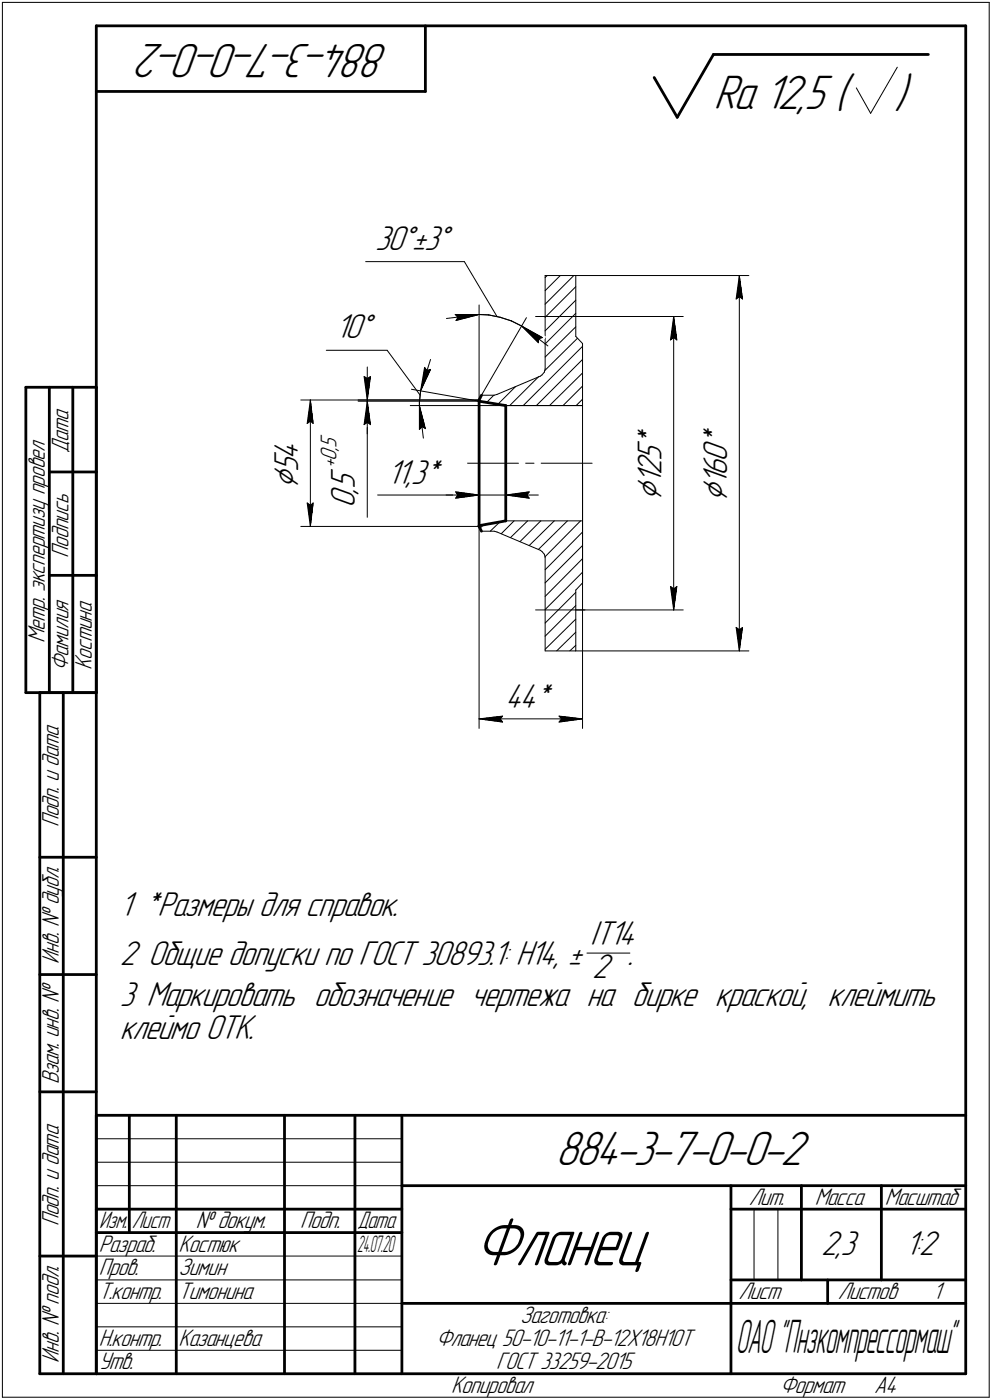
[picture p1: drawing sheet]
<svg xmlns="http://www.w3.org/2000/svg" width="211mm" height="298mm" viewBox="0 0 211 298" stroke-linecap="round" stroke-linejoin="round" font-family="sans-serif">
<defs><g id="words">
<text font-size="15.6" x="100.7" y="269.4">Фланец</text>
<g font-size="10.9">
<text x="82.8" y="9.4" transform="rotate(-180 82.8 9.4)">884-3-7-0-0-2</text>
<text x="151.8" y="23.2">Ra 12,5 (</text>
<text x="190.3" y="23.2">)</text>
<text x="118.2" y="248.1">884-3-7-0-0-2</text>
</g>
<text font-size="10.5" x="156.6" y="288.1">ОАО&quot;Пнзкомпрессормаш&quot;</text>
<g font-size="8.5">
<text x="63.4" y="104.2" transform="rotate(-90 63.4 104.2)">Ç</text>
<text x="140.8" y="106.7" transform="rotate(-90 140.8 106.7)">Ç</text>
<text x="154.7" y="106.9" transform="rotate(-90 154.7 106.9)">Ç</text>
</g>
<g font-size="7.8">
<text x="79.8" y="53.2">30Å±3Å</text>
<text x="71.4" y="72">10Å</text>
<text x="140.8" y="95.4" transform="rotate(-90 140.8 95.4)">*</text>
<text x="154.7" y="95.3" transform="rotate(-90 154.7 95.3)">*</text>
<text x="63.4" y="100.6" transform="rotate(-90 63.4 100.6)">5</text>
<text x="63.4" y="98" transform="rotate(-90 63.4 98)">4</text>
<text x="140.8" y="101.1" transform="rotate(-90 140.8 101.1)">2</text>
<text x="140.8" y="98.1" transform="rotate(-90 140.8 98.1)">5</text>
<text x="154.7" y="101.3" transform="rotate(-90 154.7 101.3)">6</text>
<text x="154.7" y="98.3" transform="rotate(-90 154.7 98.3)">0</text>
<text x="75.5" y="105.1" transform="rotate(-90 75.5 105.1)">,</text>
<text x="75.5" y="104.1" transform="rotate(-90 75.5 104.1)">5</text>
<text x="82.4" y="103.1">11,3*</text>
<text x="140.8" y="103.1" transform="rotate(-90 140.8 103.1)">1</text>
<text x="154.7" y="103.3" transform="rotate(-90 154.7 103.3)">1</text>
<text x="75.5" y="108.2" transform="rotate(-90 75.5 108.2)">0</text>
<text x="107.5" y="150.8">44*</text>
<text x="25.5" y="195.1">1 *Размеры для справок.</text>
<text x="125.5" y="201.1">IT14</text>
<text x="25.5" y="205.4">2 Общие допуски по ГОСТ 30893.1: Н14, ±</text>
<text x="126" y="208.2">2</text>
<text x="133.6" y="205.4">.</text>
<text x="25.5" y="214.2">3 Маркировать обозначение чертежа на бирке краской, клеймить</text>
<text x="25.5" y="221.2">клеймо ОТК.</text>
<text x="174.7" y="267.2">2,3</text>
<text x="192.6" y="267.2">1:2</text>
</g>
<g font-size="5.4">
<text x="14.6" y="96.4" transform="rotate(-90 14.6 96.4)">Дата</text>
<text x="14.6" y="118.8" transform="rotate(-90 14.6 118.8)">Подпись</text>
<text x="9.6" y="136.9" transform="rotate(-90 9.6 136.9)">Метр. экспертизу провел</text>
<text x="14.6" y="142.9" transform="rotate(-90 14.6 142.9)">Фамилия</text>
<text x="19.6" y="142.6" transform="rotate(-90 19.6 142.6)">Костина</text>
<text x="12.6" y="176.1" transform="rotate(-90 12.6 176.1)">Подп. и дата</text>
<text x="12.6" y="205.2" transform="rotate(-90 12.6 205.2)">Инв. № дубл.</text>
<text x="12.6" y="230.9" transform="rotate(-90 12.6 230.9)">Взам. инв. №</text>
<text x="159.3" y="256.6">Лит.</text>
<text x="173.4" y="256.6">Масса</text>
<text x="188.3" y="256.6">Масштаб</text>
<text x="12.6" y="261.1" transform="rotate(-90 12.6 261.1)">Подп. и дата</text>
<text x="41.6" y="261.6">№ докум.</text>
<text x="63.9" y="261.6">Подп.</text>
<text x="21" y="266.6">Разраб.</text>
<text x="38" y="266.6">Костюк</text>
<text x="21" y="271.6">Пров.</text>
<text x="38" y="271.6">Зимин</text>
<text x="21" y="276.6">Т.контр.</text>
<text x="38" y="276.6">Тимонина</text>
<text x="110.7" y="281.7">Заготовка:</text>
<text x="157.1" y="276.6">Лист</text>
<text x="178.3" y="276.6">Листов</text>
<text x="198.5" y="276.6">1</text>
<text x="21" y="286.6">Н.контр.</text>
<text x="38" y="286.6">Казанцева</text>
<text x="92.8" y="286.6">Фланец 50-10-11-1-В-12Х18Н10Т</text>
<text x="12.6" y="290.2" transform="rotate(-90 12.6 290.2)">Инв. № подл.</text>
<text x="21" y="291.6">Утв.</text>
<text x="105.6" y="291.4">ГОСТ 33259-2015</text>
<text x="96" y="296.6">Копировал</text>
<text x="166" y="296.6">Формат</text>
<text x="186" y="296.6">A4</text>
</g>
<g font-size="5.3">
<text x="21.1" y="261.6">Изм.</text>
<text x="28.1" y="261.6">Лист</text>
<text x="76.1" y="261.6">Дата</text>
</g>
<text font-size="5.2" x="76" y="266.6">24.07.20</text>
<g font-size="5.1">
<text x="71.6" y="95.4" transform="rotate(-90 71.6 95.4)">5</text>
<text x="71.6" y="99.7" transform="rotate(-90 71.6 99.7)">+</text>
<text x="71.6" y="98.1" transform="rotate(-90 71.6 98.1)">0</text>
<text x="71.6" y="96.1" transform="rotate(-90 71.6 96.1)">,</text>
</g>
</g></defs>
<g fill="none" stroke="#000" stroke-width=".59">
<path d="M20.5 5.5v287zM20.5 5.5h185zM20.5 19.5h70zM90.5 5.5v14zM139.2 16.5l4.9 8.5zM151.8 11.6l-7.7 13.4zM151.8 11.6h45.7zM205.5 5.5v287zM5.5 82.5v65zM5.5 82.5h5zM10.5 82.5v18zM10.5 82.5h5z"/>
<path d="M15.5 82.5v18zM15.5 82.5h5zM20.5 82.5v18zM101.9 85.2v.2zM101.9 85.4l5.7 1zM101.9 85.4v26.5zM102.4 84.2l-.5 1zM107.6 86.4v24.5zM10.5 100.5v22zM10.5 100.5h5zM15.5 100.5v22zM15.5 100.5h5z"/>
<path d="M20.5 100.5v22zM101.9 112.1l.5 1zM101.9 111.9l5.7-1zM101.9 111.9v.2zM10.5 122.5v25zM10.5 122.5h5zM15.5 122.5v25zM15.5 122.5h5zM20.5 122.5v25zM5.5 147.5h5zM8.5 147.5v145zM8.5 147.5h12z"/>
<path d="M10.5 147.5h5zM13.5 147.5v145zM15.5 147.5h5zM8.5 182.5h12zM8.5 207.5h12zM8.5 232.5h12zM20.5 237.5h185zM20.5 237.5v55zM27.5 237.5v25zM37.5 237.5v55zM60.5 237.5v55zM75.5 237.5v55z"/>
<path d="M85.5 237.5v55zM20.5 257.5h65zM85.5 252.5h120zM155.5 252.5v40zM155.5 257.5h15zM170.5 252.5v20zM170.5 257.5h35zM187.5 252.5v20zM8.5 267.5h12zM20.5 262.5h65zM85.5 277.5h70zM155.5 277.5h50z"/>
<path d="M155.5 272.5h50zM176.1 272.5v5zM8.5 292.5h12zM20.5 292.5h185z"/>
</g>
<g fill="none" stroke="#000" stroke-width=".21">
<path d="M.5 .5v297zM.5 .5h210zM182.2 18.7l3.1 5.4zM190.9 14.3l-5.6 9.8zM210.5 .5v297zM77.8 55.7h21zM98.8 55.7l6.9 11.7zM116 58.7v19.9zM116 58.7h6.5zM116.4 58.7l-.4 .4zM122.5 58.7v12.9zM122.5 58.7h36.8z"/>
<path d="M157.3 58.7l.7 5zM157.3 58.7l-.7 5zM157.3 58.7v79.9zM69.4 74.6h13zM78.1 78.1v7.1zM82.4 74.6l7 9.6zM90.3 78.2l.5 .7zM90.3 78.2l-.8 5zM90.8 78.9l.8-.2zM91.6 78.7l-2.1 4.5zM91.6 76.5l-2.1 6.7zM95 67.8l6.9-.8z"/>
<path d="M96.9 67h5zM96.9 67l.6 .6zM97 68.2l4.9-1.2zM97.5 67.6l-.5 .6zM101.9 67l2.1 .1zM101.9 64.9v20.5zM104 67.1l2.4 .5zM106.4 67.6l2.4 .7zM108.8 68.3l2.2 1.1zM111 69.4l3.6 3.6zM111 69.4l4.4 2.5zM111 69.4l5.6 4.3z"/>
<path d="M112 67.6l-9.6 16.6zM114 67.4h10.5zM114.6 72.1v.9zM114.6 72.1l.8-.2zM115.8 79.2l-.5 .6zM115.9 78.9l7-6.8zM116 78.6l-.2 .6zM116 76l6.5-6.4zM116 73.2l6.5-6.5zM116 70.4l6.5-6.5zM116 67.6l6.5-6.6zM116 64.8l6.1-6.1z"/>
<path d="M116 61.9l3.2-3.2zM122.5 71.6l1.5 1.6zM122.5 67.4h22.9zM124 73.2v50.9zM124 76.5l-9.9 9.9zM142.7 72.4l.6-.5zM143.3 67.4l.7 5zM143.3 71.9l.7 .5zM143.3 67.4l-.6 5zM143.3 67.4v62.5zM156.6 63.7l.7-.5zM157.3 63.2l.7 .5z"/>
<path d="M64 85.2h37.9zM65.4 90.2l.6-.5zM66 85.2l.6 5zM66 89.7l.6 .5zM66 85.2l-.6 5zM66 85.2v26.9zM76.2 85.4h25.7zM76.2 85.2h25.7zM77.5 90.4l.6-.5zM77.5 80.2l.6 .4zM77.5 80.2l.6 5zM78.1 85.4v5z"/>
<path d="M78.1 90.4v19.8zM78.1 85.4l-.6 5zM78.1 89.9l.7 .5zM78.1 85.4l.7 5zM78.1 85.4v7zM78.1 80.6l.7-.4zM78.1 85.2v.2zM78.8 80.2l-.7 5zM87.3 86.4h36.7zM87.5 82.9l14.4 2.5zM89.2 85.7v.7zM89.2 86.4v5z"/>
<path d="M89.2 91.4l.6-.6zM89.2 86.4l1.3 4.9zM89.2 86.4l.9 6.9zM89.5 83.2l-.3 2.5zM89.8 90.8l.7 .5zM99.5 98.6h10.8zM101.9 98.6v8.8zM101.9 98.6v56.5zM102.4 84.2h2.8zM103.5 85.7l1.6-1.5zM105.2 84.2l.5-.2zM105.7 84l9.3-3.9z"/>
<path d="M105.9 86.1l3.8-3.8zM107.6 86.4h16.4zM107.6 98.6v8.8zM108.5 86.4l6.1-6.2zM111.3 86.4l12.7-12.7zM111.8 98.6h1.8zM115 80.1l.3-.3zM115.1 98.6h10.9zM116.9 86.4l7.1-7zM119.8 86.4l4.2-4.2zM122.6 86.4l1.4-1.4zM124 98.6v56.5z"/>
<path d="M64 112.1h37.9zM65.4 107.1l.6 5zM65.4 107.1l.6 .5zM66 107.6l.6-.5zM66.6 107.1l-.6 5zM80.3 105.4h16.6zM94.9 105.4h7zM96.9 105.4h5zM96.9 104.7l5 .7zM96.9 104.7l.5 .7zM96.9 106.1l5-.7zM97.4 105.4l-.5 .7z"/>
<path d="M101.9 105.4h5.7zM102.1 112.5l.9-.8zM102.4 113.1h2.8zM104.3 113.1l2.1-2zM105.2 113.1l.5 .2zM105.7 113.3l9.3 3.9zM106.7 113.6l2.7-2.7zM107.6 110.9h16.4zM107.6 105.4l5 .7zM107.6 105.4l5-.7zM107.6 105.4h7zM108.6 114.5l3.7-3.6z"/>
<path d="M110.7 115.3l4.4-4.4zM112.1 105.4l.5 .7zM112.6 116.2l5.3-5.3zM112.6 104.7l-.5 .7zM114.6 117l6.1-6.1zM115 117.2l.3 .2zM115.3 117.4l.5 .6zM115.8 118l.2 .7zM116 118.7v19.9zM123.5 110.9l-7.5 7.6zM124 119l-8 8zM124 113.3l-8 8z"/>
<path d="M114 129.9h10.5zM116 138.6h6.5zM116 138.3l6.5-6.5zM116 135.5l6.5-6.6zM116 132.7l6.5-6.5zM116 129.8l8-8zM116 124.1l8-7.9zM118.4 138.6l4.1-4zM121.2 138.6l1.3-1.2zM122.5 125.6v13zM122.5 138.6h36.8zM122.5 129.9h22.9z"/>
<path d="M124 124.1l-1.5 1.5zM142.7 124.9l.6 5zM142.7 124.9l.6 .5zM143.3 125.4l.7-.5zM144 124.9l-.7 5zM156.6 133.6l.7 5zM156.6 133.6l.7 .5zM157.3 134.1l.7-.5zM158 133.6l-.7 5zM101.9 153.1l5-.6zM101.9 153.1l5 .7zM101.9 153.1h22.1z"/>
<path d="M106.4 153.1l.5 .7zM106.9 152.5l-.5 .6zM119 153.8l5-.7zM119 152.5l.5 .6zM119 152.5l5 .6zM119.5 153.1l-.5 .7zM124.9 202.9h9.1zM20.5 247.5h65zM20.5 252.5h65zM20.5 242.5h65zM160.4 257.5v15zM165.5 257.5v15z"/>
<path d="M20.5 267.5h65zM20.5 272.5h65zM20.5 277.5h65zM.5 297.5h210zM20.5 282.5h65zM20.5 287.5h65z"/>
</g>
<g fill="#fff" stroke="#fff" stroke-width=".21">
<path d="M57.7 93.1h7.3zM57.7 93.2h7.3zM57.7 93.3h7.3zM57.7 93.4h7.3zM57.7 93.5h7.3zM57.7 93.6h7.3zM57.7 93.6h7.3zM57.7 93.7h7.3zM57.7 93.8h7.3zM57.7 93.9h7.3zM57.7 94h7.3zM57.7 94.1h7.3zM57.7 94.1h7.3zM57.7 94.2h7.3zM57.7 94.3h7.3zM57.7 94.4h7.3zM57.7 94.5h7.3zM57.7 94.6h7.3zM57.7 94.7h7.3zM57.7 94.7h7.3zM57.7 94.8h7.3zM57.7 94.9h7.3zM57.7 95h7.3zM57.7 95.1h7.3zM57.7 95.2h7.3zM57.7 95.2h7.3zM57.7 95.3h7.3zM57.7 95.4h7.3zM57.7 95.5h7.3zM57.7 95.6h7.3zM57.7 95.7h7.3zM57.7 95.8h7.3zM57.7 95.8h7.3zM57.7 95.9h7.3zM57.7 96h7.3zM57.7 96.1h7.3zM57.7 96.2h7.3zM57.7 96.3h7.3zM57.7 96.4h7.3zM57.7 96.4h7.3zM57.7 96.5h7.3zM57.7 96.6h7.3zM57.7 96.7h7.3zM57.7 96.8h7.3zM57.7 96.9h7.3zM57.7 96.9h7.3zM57.7 97h7.3zM57.7 97.1h7.3zM57.7 97.2h7.3zM57.7 97.3h7.3zM57.7 97.4h7.3zM57.7 97.5h7.3zM57.7 97.5h7.3zM57.7 97.6h7.3zM57.7 97.7h7.3zM57.7 97.8h7.3zM57.7 97.9h7.3zM57.7 98h7.3zM57.7 98h7.3zM57.7 98.1h7.3zM57.7 98.2h7.3zM57.7 98.3h7.3zM57.7 98.4h7.3zM57.7 98.5h7.3zM57.7 98.6h7.3zM57.7 98.6h7.3zM57.7 98.7h7.3zM57.7 98.8h7.3zM57.7 98.9h7.3zM57.7 99h7.3zM57.7 99.1h7.3zM57.7 99.1h7.3zM57.7 99.2h7.3zM57.7 99.3h7.3zM57.7 99.4h7.3zM57.7 99.5h7.3zM57.7 99.6h7.3zM57.7 99.7h7.3zM57.7 99.7h7.3zM57.7 99.8h7.3zM57.7 99.9h7.3zM57.7 100h7.3zM57.7 100.1h7.3zM57.7 100.2h7.3zM57.7 100.2h7.3zM57.7 100.3h7.3zM57.7 100.4h7.3zM57.7 100.5h7.3zM57.7 100.6h7.3zM57.7 100.7h7.3zM57.7 100.8h7.3zM57.7 100.8h7.3zM57.7 100.9h7.3zM57.7 101h7.3zM57.7 101.1h7.3zM57.7 101.2h7.3zM57.7 101.3h7.3zM57.7 101.3h7.3zM57.7 101.4h7.3zM57.7 101.5h7.3zM57.7 101.6h7.3zM57.7 101.7h7.3zM57.7 101.8h7.3zM57.7 101.9h7.3zM57.7 101.9h7.3zM57.7 102h7.3zM57.7 102.1h7.3zM57.7 102.2h7.3zM57.7 102.3h7.3zM57.7 102.4h7.3zM57.7 102.4h7.3zM57.7 102.5h7.3zM57.7 102.6h7.3zM57.7 102.7h7.3zM57.7 102.8h7.3zM57.7 102.9h7.3zM57.7 103h7.3zM57.7 103h7.3zM57.7 103.1h7.3zM57.7 103.2h7.3zM57.7 103.3h7.3zM57.7 103.4h7.3zM57.7 103.5h7.3zM57.7 103.5h7.3zM57.7 103.6h7.3zM57.7 103.7h7.3zM57.7 103.8h7.3zM57.7 103.9h7.3zM57.7 104h7.3zM57.7 104.1h7.3z"/>
<path d="M66 85.4h.2zM66 85.5h.2zM65.9 85.6h.3zM65.9 85.7h.4zM65.8 85.8h.5zM65.8 85.9h.6zM65.8 85.9h.6zM65.7 86h.7zM65.7 86.1h.8zM65.6 86.2h.9zM65.6 86.3h.9zM65.5 86.4h1zM65.5 86.4h1zM65.5 86.5h1.1zM65.4 86.6h1.2zM65.4 86.7h1.2zM65.4 86.8h1.3zM65.4 86.9h1.3zM65.3 87h1.4zM65.3 87h1.5zM65.3 87.1h1.5zM65.3 87.2h1.5zM65.3 87.3h1.5zM65.3 87.4h1.5zM65.3 87.5h1.5zM65.3 87.5h1.5zM65.2 87.6h1.7zM65.2 87.7h1.7zM65.2 87.8h1.7zM65.2 87.9h1.7zM65.2 88h1.7zM65.2 88.1h1.7zM65.2 88.1h1.7zM65.1 88.2h1.9zM65.1 88.3h1.9zM65.1 88.4h1.9zM65.1 88.5h1.9zM65.1 88.6h1.9zM65.1 88.6h1.9zM65.1 88.7h1.9zM65 88.8h2zM65 88.9h2.1zM65 89h2.1zM65 89.1h2.1zM65 89.2h2.1zM65 89.2h2.1zM65 89.3h2.1zM65 89.4h2.1zM64.9 89.5h2.2zM64.9 89.6h2.2zM64.9 89.7h2.2zM64.9 89.7h2.2zM64.9 89.8h2.2zM64.9 89.9h2.2zM64.9 90h2.2zM64.9 90.1h2.3zM64.9 90.2h2.3zM64.9 90.3h2.3zM64.9 90.3h2.3zM64.9 90.4h2.3zM64.9 90.5h2.3zM64.9 90.6h2.3z"/>
<path d="M64.8 106.7h2.4zM64.9 106.8h2.3zM64.9 106.8h2.3zM64.9 106.9h2.3zM64.9 107h2.3zM64.9 107.1h2.3zM64.9 107.2h2.3zM64.9 107.3h2.3zM64.9 107.4h2.2zM64.9 107.4h2.2zM64.9 107.5h2.2zM64.9 107.6h2.2zM64.9 107.7h2.2zM64.9 107.8h2.2zM64.9 107.9h2.2zM65 107.9h2.1zM65 108h2.1zM65 108.1h2.1zM65 108.2h2.1zM65 108.3h2.1zM65 108.4h2.1zM65 108.5h2.1zM65.1 108.5h1.9zM65.1 108.6h1.9zM65.1 108.7h1.9zM65.1 108.8h1.9zM65.1 108.9h1.9zM65.1 109h1.9zM65.1 109.1h1.9zM65.2 109.1h1.7zM65.2 109.2h1.7zM65.2 109.3h1.7zM65.2 109.4h1.7zM65.2 109.5h1.7zM65.2 109.6h1.7zM65.2 109.6h1.7zM65.3 109.7h1.5zM65.3 109.8h1.5zM65.3 109.9h1.5zM65.3 110h1.5zM65.3 110.1h1.5zM65.3 110.2h1.5zM65.3 110.2h1.5zM65.3 110.3h1.4zM65.4 110.4h1.3zM65.4 110.5h1.3zM65.4 110.6h1.2zM65.4 110.7h1.2zM65.5 110.7h1.1zM65.5 110.8h1zM65.5 110.9h1zM65.6 111h.9zM65.6 111.1h.9zM65.7 111.2h.8zM65.7 111.3h.7zM65.8 111.3h.6zM65.8 111.4h.6zM65.8 111.5h.5zM65.9 111.6h.4zM65.9 111.7h.3zM66 111.8h.2zM66 111.8h.2z"/>
<path d="M68.5 92.4h8.6zM68.5 92.5h8.6zM68.5 92.5h8.6zM68.5 92.6h8.6zM68.5 92.7h8.6zM68.5 92.8h8.6zM68.5 92.9h8.6zM68.5 93h8.6zM68.5 93h8.6zM68.5 93.1h8.6zM68.5 93.2h8.6zM68.5 93.3h8.6zM68.5 93.4h8.6zM68.5 93.5h8.6zM68.5 93.6h8.6zM68.5 93.6h8.6zM68.5 93.7h8.6zM68.5 93.8h8.6zM68.5 93.9h8.6zM68.5 94h8.6zM68.5 94.1h8.6zM68.5 94.1h8.6zM68.5 94.2h8.6zM68.5 94.3h8.6zM68.5 94.4h8.6zM68.5 94.5h8.6zM68.5 94.6h8.6zM68.5 94.7h8.6zM68.5 94.7h8.6zM68.5 94.8h8.6zM68.5 94.9h8.6zM68.5 95h8.6zM68.5 95.1h8.6zM68.5 95.2h8.6zM68.5 95.2h8.6zM68.5 95.3h8.6zM68.5 95.4h8.6zM68.5 95.5h8.6zM68.5 95.6h8.6zM68.5 95.7h8.6zM68.5 95.8h8.6zM68.5 95.8h8.6zM68.5 95.9h8.6zM68.5 96h8.6zM68.5 96.1h8.6zM68.5 96.2h8.6zM68.5 96.3h8.6zM68.5 96.4h8.6zM68.5 96.4h8.6zM68.5 96.5h8.6zM68.5 96.6h8.6zM68.5 96.7h8.6zM68.5 96.8h8.6zM68.5 96.9h8.6zM68.5 96.9h8.6zM68.5 97h8.6zM68.5 97.1h8.6zM68.5 97.2h8.6zM68.5 97.3h8.6zM68.5 97.4h8.6zM68.5 97.5h8.6zM68.5 97.5h8.6zM68.5 97.6h8.6zM68.5 97.7h8.6zM68.5 97.8h8.6zM68.5 97.9h8.6zM68.5 98h8.6zM68.5 98h8.6zM68.5 98.1h8.6zM68.5 98.2h8.6zM68.5 98.3h8.6zM68.5 98.4h8.6zM68.5 98.5h8.6zM68.5 98.6h8.6zM68.5 98.6h8.6zM68.5 98.7h8.6zM68.5 98.8h8.6zM68.5 98.9h8.6zM68.5 99h8.6zM68.5 99.1h8.6zM68.5 99.1h8.6zM68.5 99.2h8.6zM68.5 99.3h8.6zM68.5 99.4h8.6zM68.5 99.5h8.6zM68.5 99.6h8.6zM68.5 99.7h8.6zM68.5 99.7h8.6zM68.5 99.8h8.6zM68.5 99.9h8.6zM68.5 100h8.6zM68.5 100.1h8.6zM68.5 100.2h8.6zM68.5 100.2h8.6zM68.5 100.3h8.6zM68.5 100.4h8.6zM68.5 100.5h8.6zM68.5 100.6h8.6zM68.5 100.7h8.6zM68.5 100.8h8.6zM68.5 100.8h8.6zM68.5 100.9h8.6zM68.5 101h8.6zM68.5 101.1h8.6zM68.5 101.2h8.6zM68.5 101.3h8.6zM68.5 101.3h8.6zM68.5 101.4h8.6zM68.5 101.5h8.6zM68.5 101.6h8.6zM68.5 101.7h8.6zM68.5 101.8h8.6zM68.5 101.9h8.6zM68.5 101.9h8.6zM68.5 102h8.6zM68.5 102.1h8.6zM68.5 102.2h8.6zM68.5 102.3h8.6zM68.5 102.4h8.6zM68.5 102.4h8.6zM68.5 102.5h8.6zM68.5 102.6h8.6zM68.5 102.7h8.6zM68.5 102.8h8.6zM68.5 102.9h8.6zM68.5 103h8.6zM68.5 103h8.6zM68.5 103.1h8.6zM68.5 103.2h8.6zM68.5 103.3h8.6zM68.5 103.4h8.6zM68.5 103.5h8.6zM68.5 103.5h8.6zM68.5 103.6h8.6zM68.5 103.7h8.6zM68.5 103.8h8.6zM68.5 103.9h8.6zM68.5 104h8.6zM68.5 104.1h8.6zM68.5 104.1h8.6zM68.5 104.2h8.6zM68.5 104.3h8.6zM68.5 104.4h8.6zM68.5 104.5h8.6zM68.5 104.6h8.6zM68.5 104.6h8.6zM68.5 104.7h8.6zM68.5 104.8h8.6zM68.5 104.9h8.6zM68.5 105h8.6zM68.5 105.1h8.6zM68.5 105.2h8.6zM68.5 105.2h8.6zM68.5 105.3h8.6zM68.5 105.4h8.6zM68.5 105.5h8.6zM68.5 105.6h8.6zM68.5 105.7h8.6zM68.5 105.7h8.6zM68.5 105.8h8.6zM68.5 105.9h8.6zM68.5 106h8.6zM68.5 106.1h8.6zM68.5 106.2h8.6zM68.5 106.3h8.6zM68.5 106.3h8.6zM68.5 106.4h8.6zM68.5 106.5h8.6zM68.5 106.6h8.6zM68.5 106.7h8.6zM68.5 106.8h8.6zM68.5 106.8h8.6zM68.5 106.9h8.6zM68.5 107h8.6zM68.5 107.1h8.6zM68.5 107.2h8.6zM68.5 107.3h8.6zM68.5 107.4h8.6zM68.5 107.4h8.6zM68.5 107.5h8.6zM68.5 107.6h8.6zM68.5 107.7h8.6zM68.5 107.8h8.6zM68.5 107.9h8.6zM68.5 107.9h8.6zM68.5 108h8.6zM68.5 108.1h8.6z"/>
<path d="M78.1 85.7h.2zM78.1 85.8h.2zM78 85.9h.4zM78 85.9h.4zM77.9 86h.5zM77.9 86.1h.6zM77.9 86.2h.6zM77.8 86.3h.8zM77.8 86.4h.8zM77.7 86.4h1zM77.7 86.5h1zM77.6 86.6h1.1zM77.6 86.7h1.1zM77.6 86.8h1.1zM77.6 86.9h1.2zM77.6 87h1.2zM77.5 87h1.4zM77.5 87.1h1.4zM77.4 87.2h1.5zM77.4 87.3h1.6zM77.4 87.4h1.6zM77.4 87.5h1.6zM77.4 87.5h1.6zM77.4 87.6h1.6zM77.4 87.7h1.6zM77.4 87.8h1.6zM77.4 87.9h1.7zM77.3 88h1.8zM77.3 88.1h1.8zM77.3 88.1h1.8zM77.3 88.2h1.8zM77.3 88.3h1.8zM77.3 88.4h1.8zM77.3 88.5h1.9zM77.3 88.6h1.9zM77.3 88.6h1.9zM77.2 88.7h2zM77.2 88.8h2zM77.2 88.9h2zM77.2 89h2zM77.2 89.1h2zM77.2 89.2h2zM77.2 89.2h2zM77.2 89.3h2zM77.2 89.4h2zM77.1 89.5h2.1zM77.1 89.6h2.1zM77.1 89.7h2.1zM77.1 89.7h2.2zM77.1 89.8h2.2zM77.1 89.9h2.2zM77.1 90h2.2zM77.1 90.1h2.2zM77.1 90.2h2.2zM77 90.3h2.3zM77 90.3h2.4zM77 90.4h2.4zM77 90.5h2.4zM77 90.6h2.4zM77 90.7h2.4zM77 90.8h2.4zM77 90.8h2.4z"/>
<path d="M77 79.7h2.4zM77 79.8h2.4zM77 79.8h2.4zM77 79.9h2.4zM77 80h2.4zM77 80.1h2.4zM77 80.2h2.4zM77 80.3h2.4zM77 80.3h2.3zM77.1 80.4h2.2zM77.1 80.5h2.2zM77.1 80.6h2.2zM77.1 80.7h2.2zM77.1 80.8h2.2zM77.1 80.9h2.2zM77.1 80.9h2.1zM77.1 81h2.1zM77.1 81.1h2.1zM77.2 81.2h2zM77.2 81.3h2zM77.2 81.4h2zM77.2 81.4h2zM77.2 81.5h2zM77.2 81.6h2zM77.2 81.7h2zM77.2 81.8h2zM77.2 81.9h2zM77.3 82h1.9zM77.3 82h1.9zM77.3 82.1h1.9zM77.3 82.2h1.8zM77.3 82.3h1.8zM77.3 82.4h1.8zM77.3 82.5h1.8zM77.3 82.5h1.8zM77.3 82.6h1.8zM77.4 82.7h1.7zM77.4 82.8h1.6zM77.4 82.9h1.6zM77.4 83h1.6zM77.4 83.1h1.6zM77.4 83.1h1.6zM77.4 83.2h1.6zM77.4 83.3h1.6zM77.4 83.4h1.5zM77.5 83.5h1.4zM77.5 83.6h1.4zM77.6 83.7h1.2zM77.6 83.7h1.2zM77.6 83.8h1.1zM77.6 83.9h1.1zM77.6 84h1.1zM77.7 84.1h1zM77.7 84.2h1zM77.8 84.2h.8zM77.8 84.3h.8zM77.9 84.4h.6zM77.9 84.5h.6zM77.9 84.6h.5zM78 84.7h.4zM78 84.8h.4zM78.1 84.8h.2zM78.1 84.9h.2z"/>
<path d="M148.9 90.4h7.4zM148.9 90.5h7.4zM148.9 90.6h7.4zM148.9 90.7h7.4zM148.9 90.8h7.4zM148.9 90.8h7.4zM148.9 90.9h7.4zM148.9 91h7.4zM148.9 91.1h7.4zM148.9 91.2h7.4zM148.9 91.3h7.4zM148.9 91.4h7.4zM148.9 91.4h7.4zM148.9 91.5h7.4zM148.9 91.6h7.4zM148.9 91.7h7.4zM148.9 91.8h7.4zM148.9 91.9h7.4zM148.9 91.9h7.4zM148.9 92h7.4zM148.9 92.1h7.4zM148.9 92.2h7.4zM148.9 92.3h7.4zM148.9 92.4h7.4zM148.9 92.5h7.4zM148.9 92.5h7.4zM148.9 92.6h7.4zM148.9 92.7h7.4zM148.9 92.8h7.4zM148.9 92.9h7.4zM148.9 93h7.4zM148.9 93h7.4zM148.9 93.1h7.4zM148.9 93.2h7.4zM148.9 93.3h7.4zM148.9 93.4h7.4zM148.9 93.5h7.4zM148.9 93.6h7.4zM148.9 93.6h7.4zM148.9 93.7h7.4zM148.9 93.8h7.4zM148.9 93.9h7.4zM148.9 94h7.4zM148.9 94.1h7.4zM148.9 94.1h7.4zM148.9 94.2h7.4zM148.9 94.3h7.4zM148.9 94.4h7.4zM148.9 94.5h7.4zM148.9 94.6h7.4zM148.9 94.7h7.4zM148.9 94.7h7.4zM148.9 94.8h7.4zM148.9 94.9h7.4zM148.9 95h7.4zM148.9 95.1h7.4zM148.9 95.2h7.4zM148.9 95.2h7.4zM148.9 95.3h7.4zM148.9 95.4h7.4zM148.9 95.5h7.4zM148.9 95.6h7.4zM148.9 95.7h7.4zM148.9 95.8h7.4zM148.9 95.8h7.4zM148.9 95.9h7.4zM148.9 96h7.4zM148.9 96.1h7.4zM148.9 96.2h7.4zM148.9 96.3h7.4zM148.9 96.4h7.4zM148.9 96.4h7.4zM148.9 96.5h7.4zM148.9 96.6h7.4zM148.9 96.7h7.4zM148.9 96.8h7.4zM148.9 96.9h7.4zM148.9 96.9h7.4zM148.9 97h7.4zM148.9 97.1h7.4zM148.9 97.2h7.4zM148.9 97.3h7.4zM148.9 97.4h7.4zM148.9 97.5h7.4zM148.9 97.5h7.4zM148.9 97.6h7.4zM148.9 97.7h7.4zM148.9 97.8h7.4zM148.9 97.9h7.4zM148.9 98h7.4zM148.9 98h7.4zM148.9 98.1h7.4zM148.9 98.2h7.4zM148.9 98.3h7.4zM148.9 98.4h7.4zM148.9 98.5h7.4zM148.9 98.6h7.4zM148.9 98.6h7.4zM148.9 98.7h7.4zM148.9 98.8h7.4zM148.9 98.9h7.4zM148.9 99h7.4zM148.9 99.1h7.4zM148.9 99.1h7.4zM148.9 99.2h7.4zM148.9 99.3h7.4zM148.9 99.4h7.4zM148.9 99.5h7.4zM148.9 99.6h7.4zM148.9 99.7h7.4zM148.9 99.7h7.4zM148.9 99.8h7.4zM148.9 99.9h7.4zM148.9 100h7.4zM148.9 100.1h7.4zM148.9 100.2h7.4zM148.9 100.2h7.4zM148.9 100.3h7.4zM148.9 100.4h7.4zM148.9 100.5h7.4zM148.9 100.6h7.4zM148.9 100.7h7.4zM148.9 100.8h7.4zM148.9 100.8h7.4zM148.9 100.9h7.4zM148.9 101h7.4zM148.9 101.1h7.4zM148.9 101.2h7.4zM148.9 101.3h7.4zM148.9 101.3h7.4zM148.9 101.4h7.4zM148.9 101.5h7.4zM148.9 101.6h7.4zM148.9 101.7h7.4zM148.9 101.8h7.4zM148.9 101.9h7.4zM148.9 101.9h7.4zM148.9 102h7.4zM148.9 102.1h7.4zM148.9 102.2h7.4zM148.9 102.3h7.4zM148.9 102.4h7.4zM148.9 102.4h7.4zM148.9 102.5h7.4zM148.9 102.6h7.4zM148.9 102.7h7.4zM148.9 102.8h7.4zM148.9 102.9h7.4zM148.9 103h7.4zM148.9 103h7.4zM148.9 103.1h7.4zM148.9 103.2h7.4zM148.9 103.3h7.4zM148.9 103.4h7.4zM148.9 103.5h7.4zM148.9 103.5h7.4zM148.9 103.6h7.4zM148.9 103.7h7.4zM148.9 103.8h7.4zM148.9 103.9h7.4zM148.9 104h7.4zM148.9 104.1h7.4zM148.9 104.1h7.4zM148.9 104.2h7.4zM148.9 104.3h7.4zM148.9 104.4h7.4zM148.9 104.5h7.4zM148.9 104.6h7.4zM148.9 104.6h7.4zM148.9 104.7h7.4zM148.9 104.8h7.4zM148.9 104.9h7.4zM148.9 105h7.4zM148.9 105.1h7.4zM148.9 105.2h7.4zM148.9 105.2h7.4zM148.9 105.3h7.4zM148.9 105.4h7.4zM148.9 105.5h7.4zM148.9 105.6h7.4zM148.9 105.7h7.4zM148.9 105.7h7.4zM148.9 105.8h7.4zM148.9 105.9h7.4zM148.9 106h7.4zM148.9 106.1h7.4zM148.9 106.2h7.4zM148.9 106.3h7.4zM148.9 106.3h7.4zM148.9 106.4h7.4zM148.9 106.5h7.4zM148.9 106.6h7.4zM148.9 106.7h7.4zM148.9 106.8h7.4zM148.9 106.8h7.4z"/>
<path d="M157.2 58.9h.3zM157.2 59h.3zM157.1 59.1h.5zM157.1 59.2h.5zM157.1 59.3h.5zM157.1 59.4h.5zM157.1 59.4h.5zM157 59.5h.7zM157 59.6h.7zM156.9 59.7h.9zM156.9 59.8h.9zM156.8 59.9h1zM156.8 59.9h1.1zM156.8 60h1.1zM156.7 60.1h1.3zM156.7 60.2h1.3zM156.6 60.3h1.5zM156.6 60.4h1.5zM156.5 60.5h1.6zM156.5 60.5h1.7zM156.5 60.6h1.7zM156.5 60.7h1.7zM156.5 60.8h1.7zM156.5 60.9h1.7zM156.5 61h1.7zM156.5 61h1.7zM156.5 61.1h1.7zM156.5 61.2h1.7zM156.5 61.3h1.7zM156.5 61.4h1.7zM156.5 61.5h1.7zM156.5 61.6h1.7zM156.5 61.6h1.7zM156.4 61.7h1.8zM156.4 61.8h1.8zM156.4 61.9h1.8zM156.4 62h1.9zM156.4 62.1h1.9zM156.4 62.1h1.9zM156.4 62.2h1.9zM156.3 62.3h2zM156.3 62.4h2zM156.3 62.5h2zM156.3 62.6h2zM156.3 62.7h2zM156.3 62.7h2.1zM156.3 62.8h2.1zM156.3 62.9h2.1zM156.2 63h2.2zM156.2 63.1h2.2zM156.2 63.2h2.2zM156.2 63.2h2.2zM156.2 63.3h2.2zM156.2 63.4h2.2zM156.2 63.5h2.3zM156.1 63.6h2.4zM156.1 63.7h2.4zM156.1 63.8h2.4zM156.1 63.8h2.4zM156.1 63.9h2.4zM156.1 64h2.4zM156.1 64.1h2.4z"/>
<path d="M156 133.2h2.5zM156.1 133.3h2.4zM156.1 133.3h2.4zM156.1 133.4h2.4zM156.1 133.5h2.4zM156.1 133.6h2.4zM156.1 133.7h2.4zM156.1 133.8h2.4zM156.2 133.9h2.3zM156.2 133.9h2.2zM156.2 134h2.2zM156.2 134.1h2.2zM156.2 134.2h2.2zM156.2 134.3h2.2zM156.2 134.4h2.2zM156.3 134.5h2.1zM156.3 134.5h2.1zM156.3 134.6h2.1zM156.3 134.7h2zM156.3 134.8h2zM156.3 134.9h2zM156.3 135h2zM156.4 135h1.9zM156.4 135.1h1.9zM156.4 135.2h1.9zM156.4 135.3h1.9zM156.4 135.4h1.8zM156.4 135.5h1.8zM156.4 135.6h1.8zM156.5 135.6h1.7zM156.5 135.7h1.7zM156.5 135.8h1.7zM156.5 135.9h1.7zM156.5 136h1.7zM156.5 136.1h1.7zM156.5 136.1h1.7zM156.5 136.2h1.7zM156.5 136.3h1.7zM156.5 136.4h1.7zM156.5 136.5h1.7zM156.5 136.6h1.7zM156.5 136.7h1.7zM156.5 136.7h1.7zM156.5 136.8h1.6zM156.6 136.9h1.5zM156.6 137h1.5zM156.7 137.1h1.3zM156.7 137.2h1.3zM156.8 137.2h1.1zM156.8 137.3h1.1zM156.8 137.4h1zM156.9 137.5h.9zM156.9 137.6h.9zM157 137.7h.7zM157 137.8h.7zM157.1 137.8h.5zM157.1 137.9h.5zM157.1 138h.5zM157.1 138.1h.5zM157.1 138.2h.5zM157.2 138.3h.3zM157.2 138.3h.3z"/>
<path d="M135 90.6h7.3zM135 90.7h7.3zM135 90.8h7.3zM135 90.8h7.3zM135 90.9h7.3zM135 91h7.3zM135 91.1h7.3zM135 91.2h7.3zM135 91.3h7.3zM135 91.4h7.3zM135 91.4h7.3zM135 91.5h7.3zM135 91.6h7.3zM135 91.7h7.3zM135 91.8h7.3zM135 91.9h7.3zM135 91.9h7.3zM135 92h7.3zM135 92.1h7.3zM135 92.2h7.3zM135 92.3h7.3zM135 92.4h7.3zM135 92.5h7.3zM135 92.5h7.3zM135 92.6h7.3zM135 92.7h7.3zM135 92.8h7.3zM135 92.9h7.3zM135 93h7.3zM135 93h7.3zM135 93.1h7.3zM135 93.2h7.3zM135 93.3h7.3zM135 93.4h7.3zM135 93.5h7.3zM135 93.6h7.3zM135 93.6h7.3zM135 93.7h7.3zM135 93.8h7.3zM135 93.9h7.3zM135 94h7.3zM135 94.1h7.3zM135 94.1h7.3zM135 94.2h7.3zM135 94.3h7.3zM135 94.4h7.3zM135 94.5h7.3zM135 94.6h7.3zM135 94.7h7.3zM135 94.7h7.3zM135 94.8h7.3zM135 94.9h7.3zM135 95h7.3zM135 95.1h7.3zM135 95.2h7.3zM135 95.2h7.3zM135 95.3h7.3zM135 95.4h7.3zM135 95.5h7.3zM135 95.6h7.3zM135 95.7h7.3zM135 95.8h7.3zM135 95.8h7.3zM135 95.9h7.3zM135 96h7.3zM135 96.1h7.3zM135 96.2h7.3zM135 96.3h7.3zM135 96.4h7.3zM135 96.4h7.3zM135 96.5h7.3zM135 96.6h7.3zM135 96.7h7.3zM135 96.8h7.3zM135 96.9h7.3zM135 96.9h7.3zM135 97h7.3zM135 97.1h7.3zM135 97.2h7.3zM135 97.3h7.3zM135 97.4h7.3zM135 97.5h7.3zM135 97.5h7.3zM135 97.6h7.3zM135 97.7h7.3zM135 97.8h7.3zM135 97.9h7.3zM135 98h7.3zM135 98h7.3zM135 98.1h7.3zM135 98.2h7.3zM135 98.3h7.3zM135 98.4h7.3zM135 98.5h7.3zM135 98.6h7.3zM135 98.6h7.3zM135 98.7h7.3zM135 98.8h7.3zM135 98.9h7.3zM135 99h7.3zM135 99.1h7.3zM135 99.1h7.3zM135 99.2h7.3zM135 99.3h7.3zM135 99.4h7.3zM135 99.5h7.3zM135 99.6h7.3zM135 99.7h7.3zM135 99.7h7.3zM135 99.8h7.3zM135 99.9h7.3zM135 100h7.3zM135 100.1h7.3zM135 100.2h7.3zM135 100.2h7.3zM135 100.3h7.3zM135 100.4h7.3zM135 100.5h7.3zM135 100.6h7.3zM135 100.7h7.3zM135 100.8h7.3zM135 100.8h7.3zM135 100.9h7.3zM135 101h7.3zM135 101.1h7.3zM135 101.2h7.3zM135 101.3h7.3zM135 101.3h7.3zM135 101.4h7.3zM135 101.5h7.3zM135 101.6h7.3zM135 101.7h7.3zM135 101.8h7.3zM135 101.9h7.3zM135 101.9h7.3zM135 102h7.3zM135 102.1h7.3zM135 102.2h7.3zM135 102.3h7.3zM135 102.4h7.3zM135 102.4h7.3zM135 102.5h7.3zM135 102.6h7.3zM135 102.7h7.3zM135 102.8h7.3zM135 102.9h7.3zM135 103h7.3zM135 103h7.3zM135 103.1h7.3zM135 103.2h7.3zM135 103.3h7.3zM135 103.4h7.3zM135 103.5h7.3zM135 103.5h7.3zM135 103.6h7.3zM135 103.7h7.3zM135 103.8h7.3zM135 103.9h7.3zM135 104h7.3zM135 104.1h7.3zM135 104.1h7.3zM135 104.2h7.3zM135 104.3h7.3zM135 104.4h7.3zM135 104.5h7.3zM135 104.6h7.3zM135 104.6h7.3zM135 104.7h7.3zM135 104.8h7.3zM135 104.9h7.3zM135 105h7.3zM135 105.1h7.3zM135 105.2h7.3zM135 105.2h7.3zM135 105.3h7.3zM135 105.4h7.3zM135 105.5h7.3zM135 105.6h7.3zM135 105.7h7.3zM135 105.7h7.3zM135 105.8h7.3zM135 105.9h7.3zM135 106h7.3zM135 106.1h7.3zM135 106.2h7.3zM135 106.3h7.3zM135 106.3h7.3zM135 106.4h7.3zM135 106.5h7.3zM135 106.6h7.3z"/>
<path d="M143.3 67.6h.2zM143.3 67.7h.2zM143.3 67.8h.3zM143.2 67.9h.4zM143.2 68h.4zM143.1 68.1h.6zM143.1 68.2h.6zM143.1 68.2h.7zM143 68.3h.8zM143 68.4h.8zM143 68.5h.8zM142.9 68.6h.9zM142.9 68.7h1zM142.8 68.7h1.1zM142.8 68.8h1.2zM142.8 68.9h1.2zM142.7 69h1.4zM142.7 69.1h1.4zM142.7 69.2h1.4zM142.7 69.3h1.5zM142.7 69.3h1.5zM142.7 69.4h1.5zM142.7 69.5h1.5zM142.7 69.6h1.5zM142.7 69.7h1.5zM142.7 69.8h1.5zM142.6 69.8h1.7zM142.6 69.9h1.7zM142.6 70h1.7zM142.6 70.1h1.7zM142.6 70.2h1.7zM142.6 70.3h1.7zM142.6 70.4h1.7zM142.5 70.4h1.9zM142.5 70.5h1.9zM142.5 70.6h1.9zM142.5 70.7h1.9zM142.5 70.8h1.9zM142.5 70.9h1.9zM142.5 71h1.9zM142.4 71h2zM142.4 71.1h2zM142.4 71.2h2zM142.4 71.3h2zM142.4 71.4h2zM142.4 71.5h2zM142.4 71.5h2zM142.4 71.6h2zM142.3 71.7h2.2zM142.3 71.8h2.2zM142.3 71.9h2.2zM142.3 72h2.2zM142.3 72.1h2.2zM142.3 72.1h2.2zM142.3 72.2h2.2zM142.2 72.3h2.4zM142.2 72.4h2.4zM142.2 72.5h2.4zM142.2 72.6h2.4zM142.2 72.6h2.4zM142.2 72.7h2.4zM142.2 72.8h2.4z"/>
<path d="M142.2 124.4h2.4zM142.2 124.5h2.4zM142.2 124.5h2.4zM142.2 124.6h2.4zM142.2 124.7h2.4zM142.2 124.8h2.4zM142.2 124.9h2.4zM142.2 125h2.4zM142.3 125.1h2.2zM142.3 125.1h2.2zM142.3 125.2h2.2zM142.3 125.3h2.2zM142.3 125.4h2.2zM142.3 125.5h2.2zM142.3 125.6h2.2zM142.4 125.6h2zM142.4 125.7h2zM142.4 125.8h2zM142.4 125.9h2zM142.4 126h2zM142.4 126.1h2zM142.4 126.2h2zM142.4 126.2h2zM142.5 126.3h1.9zM142.5 126.4h1.9zM142.5 126.5h1.9zM142.5 126.6h1.9zM142.5 126.7h1.9zM142.5 126.7h1.9zM142.5 126.8h1.9zM142.6 126.9h1.7zM142.6 127h1.7zM142.6 127.1h1.7zM142.6 127.2h1.7zM142.6 127.3h1.7zM142.6 127.3h1.7zM142.6 127.4h1.7zM142.7 127.5h1.5zM142.7 127.6h1.5zM142.7 127.7h1.5zM142.7 127.8h1.5zM142.7 127.8h1.5zM142.7 127.9h1.5zM142.7 128h1.5zM142.7 128.1h1.4zM142.7 128.2h1.4zM142.7 128.3h1.4zM142.8 128.4h1.2zM142.8 128.4h1.2zM142.8 128.5h1.1zM142.9 128.6h1zM142.9 128.7h.9zM143 128.8h.8zM143 128.9h.8zM143 128.9h.8zM143.1 129h.7zM143.1 129.1h.6zM143.1 129.2h.6zM143.2 129.3h.4zM143.2 129.4h.4zM143.3 129.5h.3zM143.3 129.5h.2zM143.3 129.6h.2z"/>
<path d="M82.4 98.4h12.5zM82.4 98.5h12.5zM82.4 98.6h12.5zM82.4 98.6h12.5zM82.4 98.7h12.5zM82.4 98.8h12.5zM82.4 98.9h12.5zM82.4 99h12.5zM82.4 99.1h12.5zM82.4 99.1h12.5zM82.4 99.2h12.5zM82.4 99.3h12.5zM82.4 99.4h12.5zM82.4 99.5h12.5zM82.4 99.6h12.5zM82.4 99.7h12.5zM82.4 99.7h12.5zM82.4 99.8h12.5zM82.4 99.9h12.5zM82.4 100h12.5zM82.4 100.1h12.5zM82.4 100.2h12.5zM82.4 100.2h12.5zM82.4 100.3h12.5zM82.4 100.4h12.5zM82.4 100.5h12.5zM82.4 100.6h12.5zM82.4 100.7h12.5zM82.4 100.8h12.5zM82.4 100.8h12.5zM82.4 100.9h12.5zM82.4 101h12.5zM82.4 101.1h12.5zM82.4 101.2h12.5zM82.4 101.3h12.5zM82.4 101.3h12.5zM82.4 101.4h12.5zM82.4 101.5h12.5zM82.4 101.6h12.5zM82.4 101.7h12.5zM82.4 101.8h12.5zM82.4 101.9h12.5zM82.4 101.9h12.5zM82.4 102h12.5zM82.4 102.1h12.5zM82.4 102.2h12.5zM82.4 102.3h12.5zM82.4 102.4h12.5zM82.4 102.4h12.5zM82.4 102.5h12.5zM82.4 102.6h12.5zM82.4 102.7h12.5zM82.4 102.8h12.5zM82.4 102.9h12.5zM82.4 103h12.5zM82.4 103h12.5zM82.4 103.1h12.5zM82.4 103.2h12.5zM82.4 103.3h12.5zM82.4 103.4h12.5zM82.4 103.5h12.5zM82.4 103.5h12.5zM82.4 103.6h12.5zM82.4 103.7h12.5zM82.4 103.8h12.5zM82.4 103.9h12.5zM82.4 104h12.5zM82.4 104.1h12.5zM82.4 104.1h12.5zM82.4 104.2h12.5zM82.4 104.3h12.5z"/>
<path d="M112.4 104.3h.7zM111.7 104.4h1.4zM110.9 104.5h2.2zM110.2 104.6h2.9zM109.4 104.6h3.7zM109.2 104.7h3.9zM109.1 104.8h4zM108.8 104.9h4.3zM108.6 105h4.5zM108.5 105.1h4.6zM108.2 105.2h4.9zM108 105.2h5.1zM107.9 105.3h5.2zM107.6 105.4h5.5zM107.9 105.5h5.2zM108 105.6h5.1zM108.2 105.7h4.9zM108.5 105.7h4.6zM108.6 105.8h4.5zM108.8 105.9h4.3zM109.1 106h4zM109.2 106.1h3.9zM109.4 106.2h3.7zM110.1 106.3h3zM110.7 106.3h2.4zM111.3 106.4h1.8zM111.9 106.5h1.2zM112.5 106.6h.6z"/>
<path d="M96.4 104.3h.8zM96.4 104.4h1.6zM96.4 104.5h2.3zM96.4 104.6h3.1zM96.4 104.6h3.8zM96.4 104.7h4zM96.4 104.8h4.2zM96.4 104.9h4.4zM96.4 105h4.6zM96.4 105.1h4.8zM96.4 105.2h4.9zM96.4 105.2h5.2zM96.4 105.3h5.4zM96.4 105.4h5.5zM96.4 105.5h5.4zM96.4 105.6h5.2zM96.4 105.7h4.9zM96.4 105.7h4.8zM96.4 105.8h4.6zM96.4 105.9h4.4zM96.4 106h4.2zM96.4 106.1h4zM96.4 106.2h3.8zM96.4 106.3h3.2zM96.4 106.3h2.6zM96.4 106.4h1.9zM96.4 106.5h1.3zM96.4 106.6h.7z"/>
<path d="M71.4 66.2h8.9zM71.4 66.3h8.9zM71.4 66.4h8.9zM71.4 66.5h8.9zM71.4 66.5h8.9zM71.4 66.6h8.9zM71.4 66.7h8.9zM71.4 66.8h8.9zM71.4 66.9h8.9zM71.4 67h8.9zM71.4 67.1h8.9zM71.4 67.1h8.9zM71.4 67.2h8.9zM71.4 67.3h8.9zM71.4 67.4h8.9zM71.4 67.5h8.9zM71.4 67.6h8.9zM71.4 67.6h8.9zM71.4 67.7h8.9zM71.4 67.8h8.9zM71.4 67.9h8.9zM71.4 68h8.9zM71.4 68.1h8.9zM71.4 68.2h8.9zM71.4 68.2h8.9zM71.4 68.3h8.9zM71.4 68.4h8.9zM71.4 68.5h8.9zM71.4 68.6h8.9zM71.4 68.7h8.9zM71.4 68.7h8.9zM71.4 68.8h8.9zM71.4 68.9h8.9zM71.4 69h8.9zM71.4 69.1h8.9zM71.4 69.2h8.9zM71.4 69.3h8.9zM71.4 69.3h8.9zM71.4 69.4h8.9zM71.4 69.5h8.9zM71.4 69.6h8.9zM71.4 69.7h8.9zM71.4 69.8h8.9zM71.4 69.8h8.9zM71.4 69.9h8.9zM71.4 70h8.9zM71.4 70.1h8.9zM71.4 70.2h8.9zM71.4 70.3h8.9zM71.4 70.4h8.9zM71.4 70.4h8.9zM71.4 70.5h8.9zM71.4 70.6h8.9zM71.4 70.7h8.9zM71.4 70.8h8.9zM71.4 70.9h8.9zM71.4 71h8.9zM71.4 71h8.9zM71.4 71.1h8.9zM71.4 71.2h8.9zM71.4 71.3h8.9zM71.4 71.4h8.9zM71.4 71.5h8.9zM71.4 71.5h8.9zM71.4 71.6h8.9zM71.4 71.7h8.9zM71.4 71.8h8.9zM71.4 71.9h8.9zM71.4 72h8.9zM71.4 72.1h8.9zM71.4 72.1h8.9zM71.4 72.2h8.9zM71.4 72.3h8.9zM71.4 72.4h8.9zM71.4 72.5h8.9zM71.4 72.6h8.9zM71.4 72.6h8.9zM71.4 72.7h8.9zM71.4 72.8h8.9zM71.4 72.9h8.9zM71.4 73h8.9zM71.4 73.1h8.9zM71.4 73.2h8.9zM71.4 73.2h8.9zM71.4 73.3h8.9zM71.4 73.4h8.9zM71.4 73.5h8.9zM71.4 73.6h8.9z"/>
<path d="M90 77.6h.3zM90 77.7h.5zM90 77.8h.8zM90 77.9h1zM90 78h1.2zM89.9 78.1h1.6zM89.9 78.1h1.9zM89.9 78.2h2.1zM89.9 78.3h2.4zM89.9 78.4h2.4zM89.8 78.5h2.5zM89.8 78.6h2.4zM89.8 78.7h2.4zM89.8 78.7h2.3zM89.8 78.8h2.3zM89.8 78.9h2.2zM89.7 79h2.3zM89.7 79.1h2.2zM89.7 79.2h2.2zM89.7 79.2h2.2zM89.7 79.3h2.2zM89.7 79.4h2.2zM89.7 79.5h2.1zM89.7 79.6h2.1zM89.7 79.7h2zM89.7 79.8h2zM89.7 79.8h1.9zM89.6 79.9h2zM89.6 80h1.9zM89.6 80.1h1.9zM89.6 80.2h1.9zM89.6 80.3h1.8zM89.5 80.3h1.9zM89.5 80.4h1.9zM89.5 80.5h1.9zM89.5 80.6h1.8zM89.5 80.7h1.8zM89.5 80.8h1.7zM89.4 80.9h1.8zM89.4 80.9h1.8zM89.4 81h1.7zM89.4 81.1h1.7zM89.4 81.2h1.6zM89.3 81.3h1.7zM89.4 81.4h1.5zM89.4 81.4h1.5zM89.4 81.5h1.4zM89.4 81.6h1.4zM89.4 81.7h1.4zM89.4 81.8h1.4zM89.4 81.9h1.3zM89.4 82h1.2zM89.4 82h1.1zM89.4 82.1h1zM89.4 82.2h.9zM89.5 82.3h.8zM89.5 82.4h.8zM89.5 82.5h.7zM89.5 82.5h.6zM89.5 82.6h.5zM89.5 82.7h.4zM89.5 82.8h.4zM89.5 82.9h.3zM89.5 83h.2zM89.5 83.1h.2z"/>
<path d="M89.2 86.5h.2zM89.2 86.6h.2zM89.2 86.7h.3zM89.2 86.8h.3zM89.2 86.9h.4zM89.2 87h.4zM89.1 87h.6zM89.1 87.1h.6zM89.1 87.2h.6zM89 87.3h.8zM89 87.4h.8zM89 87.5h.9zM89 87.5h.9zM88.9 87.6h1.1zM88.9 87.7h1.1zM88.9 87.8h1.2zM88.9 87.9h1.2zM88.8 88h1.4zM88.8 88.1h1.4zM88.8 88.1h1.5zM88.7 88.2h1.6zM88.7 88.3h1.6zM88.7 88.4h1.6zM88.7 88.5h1.6zM88.7 88.6h1.6zM88.7 88.6h1.6zM88.7 88.7h1.7zM88.7 88.8h1.7zM88.7 88.9h1.7zM88.7 89h1.8zM88.7 89.1h1.8zM88.7 89.2h1.8zM88.7 89.2h1.8zM88.7 89.3h1.9zM88.7 89.4h1.9zM88.7 89.5h1.9zM88.7 89.6h2zM88.7 89.7h2zM88.7 89.7h2zM88.7 89.8h2zM88.7 89.9h2.1zM88.7 90h2.1zM88.7 90.1h2.1zM88.7 90.2h2.1zM88.7 90.3h2.1zM88.7 90.3h2.1zM88.7 90.4h2.1zM88.7 90.5h2.2zM88.7 90.6h2.2zM88.7 90.7h2.2zM88.7 90.8h2.2zM88.7 90.8h2.3zM88.7 90.9h2.3zM88.7 91h2.3zM88.7 91.1h2.4zM88.7 91.2h2.4zM88.7 91.3h2.4zM88.7 91.4h2.4zM88.7 91.4h2.5zM88.7 91.5h2.5zM88.7 91.6h2.5zM88.7 91.7h2.5zM88.7 91.8h1.9zM88.7 91.9h1.2zM88.7 91.9h.6z"/>
<path d="M79.8 47.3h17.1zM79.8 47.4h17.1zM79.8 47.5h17.1zM79.8 47.6h17.1zM79.8 47.7h17.1zM79.8 47.8h17.1zM79.8 47.8h17.1zM79.8 47.9h17.1zM79.8 48h17.1zM79.8 48.1h17.1zM79.8 48.2h17.1zM79.8 48.3h17.1zM79.8 48.3h17.1zM79.8 48.4h17.1zM79.8 48.5h17.1zM79.8 48.6h17.1zM79.8 48.7h17.1zM79.8 48.8h17.1zM79.8 48.9h17.1zM79.8 48.9h17.1zM79.8 49h17.1zM79.8 49.1h17.1zM79.8 49.2h17.1zM79.8 49.3h17.1zM79.8 49.4h17.1zM79.8 49.4h17.1zM79.8 49.5h17.1zM79.8 49.6h17.1zM79.8 49.7h17.1zM79.8 49.8h17.1zM79.8 49.9h17.1zM79.8 50h17.1zM79.8 50h17.1zM79.8 50.1h17.1zM79.8 50.2h17.1zM79.8 50.3h17.1zM79.8 50.4h17.1zM79.8 50.5h17.1zM79.8 50.5h17.1zM79.8 50.6h17.1zM79.8 50.7h17.1zM79.8 50.8h17.1zM79.8 50.9h17.1zM79.8 51h17.1zM79.8 51.1h17.1zM79.8 51.1h17.1zM79.8 51.2h17.1zM79.8 51.3h17.1zM79.8 51.4h17.1zM79.8 51.5h17.1zM79.8 51.6h17.1zM79.8 51.6h17.1zM79.8 51.7h17.1zM79.8 51.8h17.1zM79.8 51.9h17.1zM79.8 52h17.1zM79.8 52.1h17.1zM79.8 52.2h17.1zM79.8 52.2h17.1zM79.8 52.3h17.1zM79.8 52.4h17.1zM79.8 52.5h17.1zM79.8 52.6h17.1zM79.8 52.7h17.1zM79.8 52.7h17.1zM79.8 52.8h17.1zM79.8 52.9h17.1zM79.8 53h17.1zM79.8 53.1h17.1zM79.8 53.2h17.1zM79.8 53.3h17.1zM79.8 53.3h17.1zM79.8 53.4h17.1zM79.8 53.5h17.1zM79.8 53.6h17.1zM79.8 53.7h17.1zM79.8 53.8h17.1zM79.8 53.8h17.1zM79.8 53.9h17.1zM79.8 54h17.1zM79.8 54.1h17.1zM79.8 54.2h17.1zM79.8 54.3h17.1zM79.8 54.4h17.1zM79.8 54.4h17.1zM79.8 54.5h17.1zM79.8 54.6h17.1zM79.8 54.7h17.1z"/>
<path d="M111.1 69.5h.2zM111.2 69.6h.5zM111.2 69.7h.7zM111.3 69.8h1zM111.3 69.8h1.3zM111.3 69.9h1.6zM111.4 70h1.6zM111.4 70.1h1.8zM111.5 70.2h1.9zM111.5 70.3h2zM111.6 70.4h2.1zM111.6 70.4h2.2zM111.7 70.5h2.3zM111.8 70.6h2.3zM111.8 70.7h2.5zM111.8 70.8h2.7zM111.8 70.9h2.8zM111.9 71h2.8zM111.9 71h3zM112 71.1h3.1zM112.1 71.2h3.1zM112.2 71.3h3.1zM112.3 71.4h3.2zM112.4 71.5h3.3zM112.4 71.5h3.4zM112.5 71.6h3.5zM112.6 71.7h3.5zM112.7 71.8h3.4zM112.8 71.9h3.2zM112.9 72h3zM112.9 72.1h3zM113 72.1h2.8zM113.1 72.2h2.6zM113.2 72.3h2.5zM113.3 72.4h2.4zM113.4 72.5h2.2zM113.5 72.6h2.1zM113.5 72.6h2zM113.6 72.7h1.8zM113.7 72.8h1.7zM113.8 72.9h1.5zM113.9 73h1.3zM114 73.1h1.1zM114 73.2h1.1zM114.1 73.2h1zM114.2 73.3h.8zM114.3 73.4h.6zM114.4 73.5h.5zM114.5 73.6h.3zM114.6 73.7h.1z"/>
<path d="M96.3 66.5h3.8zM96.4 66.5h4zM96.4 66.6h4.4zM96.4 66.7h4.6zM96.4 66.8h4.9zM96.4 66.9h5.3zM96.4 67h5.5zM96.4 67.1h5.5zM96.4 67.1h5.3zM96.4 67.2h5.1zM96.4 67.3h4.9zM96.4 67.4h4.8zM96.4 67.5h4.7zM96.4 67.6h4.5zM96.4 67.6h4.4zM96.5 67.7h4.1zM96.5 67.8h3.9zM96.5 67.9h3.7zM96.5 68h3.5zM96.5 68.1h3.2zM96.5 68.2h2.8zM96.5 68.2h2.5zM96.6 68.3h2zM96.6 68.4h1.7zM96.6 68.5h1.4zM96.6 68.6h1zM96.6 68.7h.7zM96.6 68.7h.3z"/>
<path d="M107.4 146h11zM107.4 146.1h11zM107.4 146.2h11zM107.4 146.3h11zM107.4 146.4h11zM107.4 146.5h11zM107.4 146.6h11zM107.4 146.6h11zM107.4 146.7h11zM107.4 146.8h11zM107.4 146.9h11zM107.4 147h11zM107.4 147.1h11zM107.4 147.2h11zM107.4 147.2h11zM107.4 147.3h11zM107.4 147.4h11zM107.4 147.5h11zM107.4 147.6h11zM107.4 147.7h11zM107.4 147.7h11zM107.4 147.8h11zM107.4 147.9h11zM107.4 148h11zM107.4 148.1h11zM107.4 148.2h11zM107.4 148.3h11zM107.4 148.3h11zM107.4 148.4h11zM107.4 148.5h11zM107.4 148.6h11zM107.4 148.7h11zM107.4 148.8h11zM107.4 148.8h11zM107.4 148.9h11zM107.4 149h11zM107.4 149.1h11zM107.4 149.2h11zM107.4 149.3h11zM107.4 149.4h11zM107.4 149.4h11zM107.4 149.5h11zM107.4 149.6h11zM107.4 149.7h11zM107.4 149.8h11zM107.4 149.9h11zM107.4 149.9h11zM107.4 150h11zM107.4 150.1h11zM107.4 150.2h11zM107.4 150.3h11zM107.4 150.4h11zM107.4 150.5h11zM107.4 150.5h11zM107.4 150.6h11zM107.4 150.7h11zM107.4 150.8h11zM107.4 150.9h11zM107.4 151h11zM107.4 151h11zM107.4 151.1h11zM107.4 151.2h11zM107.4 151.3h11zM107.4 151.4h11zM107.4 151.5h11zM107.4 151.6h11zM107.4 151.6h11zM107.4 151.7h11zM107.4 151.8h11zM107.4 151.9h11zM107.4 152h11zM107.4 152.1h11z"/>
<path d="M118.4 152h.7zM118.4 152.1h1.3zM118.4 152.1h1.9zM118.4 152.2h2.6zM118.4 152.3h3.2zM118.4 152.4h3.8zM118.4 152.5h4zM118.4 152.6h4.3zM118.4 152.7h4.5zM118.4 152.7h4.7zM118.4 152.8h5zM118.4 152.9h5.1zM118.4 153h5.4zM118.4 153.1h5.6zM118.4 153.2h5.4zM118.4 153.2h5.2zM118.4 153.3h5zM118.4 153.4h4.8zM118.4 153.5h4.6zM118.4 153.6h4.4zM118.4 153.7h4.2zM118.4 153.8h4zM118.4 153.8h3.8zM118.4 153.9h3.2zM118.4 154h2.6zM118.4 154.1h1.9zM118.4 154.2h1.3zM118.4 154.3h.7z"/>
<path d="M106.8 152h.6zM106.3 152.1h1.1zM105.6 152.1h1.8zM105 152.2h2.4zM104.4 152.3h3zM103.7 152.4h3.7zM103.5 152.5h3.9zM103.3 152.6h4.1zM103.1 152.7h4.3zM102.9 152.7h4.5zM102.6 152.8h4.8zM102.4 152.9h5zM102.2 153h5.2zM101.9 153.1h5.5zM102.2 153.2h5.2zM102.4 153.2h5zM102.5 153.3h4.9zM102.8 153.4h4.6zM103 153.5h4.4zM103.1 153.6h4.3zM103.4 153.7h4zM103.5 153.8h3.9zM103.7 153.8h3.7zM104.4 153.9h3zM105 154h2.4zM105.6 154.1h1.8zM106.3 154.2h1.1zM106.8 154.3h.6z"/>
</g>
<g fill="#000" stroke="#000" stroke-width=".21">
<path d="M157.1 59.9h.2zM157.1 60h.2zM157.1 60.1h.2zM157.1 60.2h.2zM157.1 60.3h.2zM157.1 60.4h.2zM157.1 60.5h.2zM157.1 60.5h.2zM157.1 60.6h.2zM157.1 60.7h.2zM157.1 60.8h.2zM157.1 60.9h.2zM157.1 61h.2zM157.1 61h.2zM157.1 61.1h.2zM157 61.2h.3zM157 61.3h.3zM157 61.4h.3zM157 61.5h.3zM157 61.6h.3zM157 61.6h.3zM157 61.7h.3zM156.9 61.8h.4zM156.9 61.9h.4zM156.9 62h.4zM156.9 62.1h.4zM156.9 62.1h.4zM156.9 62.2h.4zM156.9 62.3h.4zM156.9 62.4h.4zM156.8 62.5h.5zM156.8 62.6h.5zM156.8 62.7h.5zM156.8 62.7h.5zM156.8 62.8h.5zM156.8 62.9h.5zM156.8 63h.5zM156.7 63.1h.6zM156.7 63.2h.6zM156.7 63.2h.5zM156.7 63.3h.4zM156.7 63.4h.3zM156.7 63.5h.2z"/>
<path d="M157.3 59.4h.2zM157.3 59.4h.2zM157.3 59.5h.2zM157.3 59.6h.2zM157.3 59.7h.2zM157.3 59.8h.2zM157.3 59.9h.2zM157.3 59.9h.3zM157.3 60h.3zM157.3 60.1h.3zM157.3 60.2h.3zM157.3 60.3h.3zM157.3 60.4h.3zM157.3 60.5h.3zM157.3 60.5h.3zM157.3 60.6h.3zM157.3 60.7h.3zM157.3 60.8h.3zM157.3 60.9h.3zM157.3 61h.3zM157.3 61h.3zM157.3 61.1h.3zM157.3 61.2h.4zM157.3 61.3h.4zM157.3 61.4h.4zM157.3 61.5h.4zM157.3 61.6h.4zM157.3 61.6h.4zM157.3 61.7h.4zM157.3 61.8h.5zM157.3 61.9h.5zM157.3 62h.5zM157.3 62.1h.5zM157.3 62.1h.5zM157.3 62.2h.5zM157.3 62.3h.5zM157.3 62.4h.5zM157.3 62.5h.6zM157.3 62.6h.6zM157.3 62.7h.6zM157.3 62.7h.6zM157.3 62.8h.6zM157.3 62.9h.6zM157.3 63h.6zM157.3 63.1h.7zM157.3 63.2h.7zM157.5 63.2h.5zM157.6 63.3h.4zM157.6 63.4h.4zM157.8 63.5h.2z"/>
<path d="M90.3 78.4h.2zM90.3 78.5h.3zM90.3 78.6h.3zM90.3 78.7h.4zM90.3 78.7h.5zM90.3 78.8h.5zM90.3 78.9h.5zM90.3 79h.5zM90.3 79.1h.5zM90.3 79.2h.5zM90.2 79.2h.6zM90.2 79.3h.6zM90.2 79.4h.6zM90.2 79.5h.5zM90.2 79.6h.5zM90.2 79.7h.5zM90.1 79.8h.5zM90.1 79.8h.5zM90.1 79.9h.5zM90.1 80h.4zM90.1 80.1h.4zM90.1 80.2h.4zM90 80.3h.4zM90 80.3h.4zM90 80.4h.4zM90 80.5h.4zM90 80.6h.3zM90 80.7h.3zM89.9 80.8h.4zM89.9 80.9h.4zM89.9 80.9h.4zM89.9 81h.4zM89.9 81.1h.3zM89.9 81.2h.3zM89.8 81.3h.4zM89.8 81.4h.3zM89.8 81.4h.3zM89.8 81.5h.3zM89.8 81.6h.2zM89.8 81.7h.2zM89.7 81.8h.3zM89.7 81.9h.3zM89.7 82h.2zM89.7 82h.2zM89.7 82.1h.2zM89.7 82.3h.1zM89.7 82.4h.1z"/>
<path d="M91.4 78.7h.2zM91.1 78.8h.5zM90.8 78.9h.7zM90.8 79h.7zM90.8 79.1h.6zM90.8 79.2h.6zM90.8 79.2h.6zM90.8 79.3h.6zM90.8 79.4h.5zM90.7 79.5h.6zM90.7 79.6h.5zM90.7 79.7h.5zM90.6 79.8h.5zM90.6 79.8h.5zM90.6 79.9h.5zM90.5 80h.5zM90.5 80.1h.5zM90.5 80.2h.4zM90.4 80.3h.5zM90.4 80.3h.4zM90.4 80.4h.4zM90.4 80.5h.4zM90.3 80.6h.5zM90.3 80.7h.4zM90.3 80.8h.4zM90.3 80.9h.3zM90.3 80.9h.3zM90.3 81h.3zM90.2 81.1h.3zM90.2 81.2h.3zM90.2 81.3h.2zM90.1 81.4h.3zM90.1 81.4h.2zM90.1 81.5h.2zM90 81.6h.3zM90 81.7h.3zM90 81.8h.2zM90 81.9h.2zM89.9 82h.2zM89.9 82h.2zM89.9 82.1h.2zM89.8 82.2h.2zM89.8 82.3h.2zM89.7 82.5h.2z"/>
<path d="M96.9 67h5zM96.9 67.1h4.4zM97 67.1h3.7zM97.1 67.2h3zM97.2 67.3h2.2zM97.3 67.4h1.5zM97.4 67.5h.7z"/>
<path d="M101.3 67.1h.4zM100.7 67.1h.6zM100.1 67.2h.9zM99.4 67.3h1.3zM98.8 67.4h1.5zM98.1 67.5h1.9zM97.5 67.6h2.2zM97.5 67.6h1.9zM97.4 67.7h1.7zM97.4 67.8h1.3zM97.3 67.9h1.1zM97.2 68h.8zM97.2 68.1h.5zM97.1 68.2h.3z"/>
<path d="M111.3 69.8h.2zM111.4 69.8h.2zM111.5 69.9h.2zM111.6 70h.2zM111.7 70.1h.2zM111.8 70.2h.2zM111.8 70.3h.4zM111.9 70.4h.4zM112 70.4h.4zM112.1 70.5h.4zM112.2 70.6h.4zM112.3 70.7h.4zM112.4 70.8h.4zM112.4 70.9h.5zM112.5 71h.5zM112.6 71h.5zM112.7 71.1h.6zM112.8 71.2h.6zM112.9 71.3h.6zM112.9 71.4h.7zM113 71.5h.7zM113.1 71.5h.7zM113.2 71.6h.8zM113.3 71.7h.7zM113.4 71.8h.7zM113.5 71.9h.8zM113.5 72h.9zM113.6 72.1h.9zM113.7 72.1h.9zM113.8 72.2h.8zM113.9 72.3h.7zM114 72.4h.6zM114 72.5h.6zM114.1 72.6h.5zM114.2 72.6h.4zM114.3 72.7h.3zM114.4 72.8h.2z"/>
<path d="M111.3 69.7h.2zM111.5 69.8h.2zM111.6 69.8h.2zM111.7 69.9h.2zM111.8 70h.3zM111.9 70.1h.4zM112 70.2h.4zM112.2 70.3h.3zM112.3 70.4h.4zM112.4 70.4h.5zM112.5 70.5h.5zM112.6 70.6h.6zM112.7 70.7h.6zM112.8 70.8h.7zM112.9 70.9h.7zM113 71h.8zM113.1 71h.9zM113.3 71.1h.7zM113.4 71.2h.8zM113.5 71.3h.9zM113.6 71.4h1zM113.7 71.5h1zM113.8 71.5h1zM114 71.6h1zM114 71.7h1.1zM114.1 71.8h1.2zM114.3 71.9h1.1zM114.4 72h.7zM114.5 72.1h.4z"/>
<path d="M143.2 68.7h.1zM143.2 68.7h.1zM143.2 68.8h.1zM143.2 68.9h.1zM143.2 69h.1zM143.2 69.1h.1zM143.2 69.2h.1zM143.2 69.3h.1zM143.1 69.3h.2zM143.1 69.4h.2zM143.1 69.5h.2zM143.1 69.6h.2zM143.1 69.7h.2zM143.1 69.8h.2zM143.1 69.8h.2zM143 69.9h.3zM143 70h.3zM143 70.1h.3zM143 70.2h.3zM143 70.3h.3zM143 70.4h.3zM143 70.4h.3zM142.9 70.5h.4zM142.9 70.6h.4zM142.9 70.7h.4zM142.9 70.8h.4zM142.9 70.9h.4zM142.9 71h.4zM142.9 71h.4zM142.9 71.1h.4zM142.8 71.2h.5zM142.8 71.3h.5zM142.8 71.4h.5zM142.8 71.5h.5zM142.8 71.5h.5zM142.8 71.6h.5zM142.8 71.7h.5zM142.7 71.8h.6zM142.7 71.9h.6zM142.7 72h.6zM142.7 72.1h.5zM142.7 72.1h.3zM142.7 72.2h.2z"/>
<path d="M143.3 68.1h.2zM143.3 68.2h.2zM143.3 68.2h.2zM143.3 68.3h.2zM143.3 68.4h.2zM143.3 68.5h.2zM143.3 68.6h.2zM143.3 68.7h.3zM143.3 68.7h.3zM143.3 68.8h.3zM143.3 68.9h.3zM143.3 69h.3zM143.3 69.1h.3zM143.3 69.2h.3zM143.3 69.3h.3zM143.3 69.3h.4zM143.3 69.4h.4zM143.3 69.5h.4zM143.3 69.6h.4zM143.3 69.7h.4zM143.3 69.8h.4zM143.3 69.8h.4zM143.3 69.9h.5zM143.3 70h.5zM143.3 70.1h.5zM143.3 70.2h.5zM143.3 70.3h.5zM143.3 70.4h.5zM143.3 70.4h.5zM143.3 70.5h.5zM143.3 70.6h.5zM143.3 70.7h.5zM143.3 70.8h.5zM143.3 70.9h.5zM143.3 71h.5zM143.3 71h.5zM143.3 71.1h.5zM143.3 71.2h.6zM143.3 71.3h.6zM143.3 71.4h.6zM143.3 71.5h.6zM143.3 71.5h.6zM143.3 71.6h.6zM143.3 71.7h.6zM143.3 71.8h.7zM143.3 71.9h.7zM143.5 72h.5zM143.6 72.1h.4zM143.7 72.1h.3zM143.8 72.2h.2z"/>
<path d="M65.9 86.4h.1zM65.9 86.5h.1zM65.9 86.6h.1zM65.9 86.7h.1zM65.9 86.8h.1zM65.9 86.9h.1zM65.9 87h.1zM65.9 87h.1zM65.8 87.1h.2zM65.8 87.2h.2zM65.8 87.3h.2zM65.8 87.4h.2zM65.8 87.5h.2zM65.8 87.5h.2zM65.8 87.6h.2zM65.7 87.7h.3zM65.7 87.8h.3zM65.7 87.9h.3zM65.7 88h.3zM65.7 88.1h.3zM65.7 88.1h.3zM65.7 88.2h.3zM65.6 88.3h.4zM65.6 88.4h.4zM65.6 88.5h.4zM65.6 88.6h.4zM65.6 88.6h.4zM65.6 88.7h.4zM65.6 88.8h.4zM65.6 88.9h.4zM65.5 89h.5zM65.5 89.1h.5zM65.5 89.2h.5zM65.5 89.2h.5zM65.5 89.3h.5zM65.5 89.4h.5zM65.5 89.5h.5zM65.4 89.6h.6zM65.4 89.7h.6zM65.4 89.7h.6zM65.4 89.8h.5zM65.4 89.9h.3zM65.4 90h.2z"/>
<path d="M66 85.9h.2zM66 86h.2zM66 86.1h.2zM66 86.2h.2zM66 86.3h.2zM66 86.4h.2zM66 86.4h.2zM66 86.5h.2zM66 86.6h.3zM66 86.7h.3zM66 86.8h.3zM66 86.9h.3zM66 87h.3zM66 87h.3zM66 87.1h.3zM66 87.2h.3zM66 87.3h.3zM66 87.4h.4zM66 87.5h.4zM66 87.5h.4zM66 87.6h.4zM66 87.7h.4zM66 87.8h.4zM66 87.9h.4zM66 88h.4zM66 88.1h.5zM66 88.1h.5zM66 88.2h.5zM66 88.3h.5zM66 88.4h.5zM66 88.5h.5zM66 88.6h.5zM66 88.6h.5zM66 88.7h.5zM66 88.8h.5zM66 88.9h.5zM66 89h.5zM66 89.1h.5zM66 89.2h.5zM66 89.2h.5zM66 89.3h.5zM66 89.4h.5zM66 89.5h.6zM66 89.6h.6zM66 89.7h.6zM66.2 89.7h.4zM66.3 89.8h.3zM66.4 89.9h.2zM66.5 90h.1z"/>
<path d="M77.6 80.3h.2zM77.6 80.4h.3zM77.6 80.5h.5zM77.6 80.6h.5zM77.6 80.7h.5zM77.6 80.8h.5zM77.6 80.9h.5zM77.6 80.9h.5zM77.6 81h.5zM77.6 81.1h.5zM77.6 81.2h.5zM77.6 81.3h.5zM77.6 81.4h.5zM77.7 81.4h.4zM77.7 81.5h.4zM77.7 81.6h.4zM77.7 81.7h.4zM77.7 81.8h.4zM77.7 81.9h.4zM77.7 82h.4zM77.7 82h.4zM77.8 82.1h.3zM77.8 82.2h.3zM77.8 82.3h.3zM77.8 82.4h.3zM77.8 82.5h.3zM77.8 82.5h.3zM77.8 82.6h.3zM77.9 82.7h.2zM77.9 82.8h.2zM77.9 82.9h.2zM77.9 83h.2zM77.9 83.1h.2zM77.9 83.1h.2zM77.9 83.2h.2zM78 83.3h.1zM78 83.4h.1zM78 83.5h.1zM78 83.6h.1zM78 83.7h.1zM78 83.7h.1zM78 83.8h.1zM78 83.9h.1z"/>
<path d="M78 86.7h.1zM78 86.8h.1zM78 86.9h.1zM78 87h.1zM78 87h.1zM78 87.1h.1zM78 87.2h.1zM78 87.3h.1zM77.9 87.4h.2zM77.9 87.5h.2zM77.9 87.5h.2zM77.9 87.6h.2zM77.9 87.7h.2zM77.9 87.8h.2zM77.9 87.9h.2zM77.8 88h.3zM77.8 88.1h.3zM77.8 88.1h.3zM77.8 88.2h.3zM77.8 88.3h.3zM77.8 88.4h.3zM77.8 88.5h.3zM77.7 88.6h.4zM77.7 88.6h.4zM77.7 88.7h.4zM77.7 88.8h.4zM77.7 88.9h.4zM77.7 89h.4zM77.7 89.1h.4zM77.7 89.2h.4zM77.6 89.2h.5zM77.6 89.3h.5zM77.6 89.4h.5zM77.6 89.5h.5zM77.6 89.6h.5zM77.6 89.7h.5zM77.6 89.7h.5zM77.6 89.8h.5zM77.6 89.9h.5zM77.6 90h.5zM77.6 90.1h.4zM77.6 90.2h.2zM77.6 90.3h.1z"/>
<path d="M78.1 86.1h.2zM78.1 86.2h.2zM78.1 86.3h.2zM78.1 86.4h.2zM78.1 86.4h.2zM78.1 86.5h.2zM78.1 86.6h.2zM78.1 86.7h.3zM78.1 86.8h.3zM78.1 86.9h.3zM78.1 87h.3zM78.1 87h.3zM78.1 87.1h.3zM78.1 87.2h.3zM78.1 87.3h.3zM78.1 87.4h.4zM78.1 87.5h.4zM78.1 87.5h.4zM78.1 87.6h.4zM78.1 87.7h.4zM78.1 87.8h.4zM78.1 87.9h.4zM78.1 88h.5zM78.1 88.1h.5zM78.1 88.1h.5zM78.1 88.2h.5zM78.1 88.3h.5zM78.1 88.4h.5zM78.1 88.5h.5zM78.1 88.6h.6zM78.1 88.6h.6zM78.1 88.7h.6zM78.1 88.8h.6zM78.1 88.9h.6zM78.1 89h.6zM78.1 89.1h.6zM78.1 89.2h.6zM78.1 89.2h.6zM78.1 89.3h.6zM78.1 89.4h.6zM78.1 89.5h.6zM78.1 89.6h.6zM78.1 89.7h.6zM78.1 89.7h.6zM78.1 89.8h.7zM78.1 89.9h.7zM78.3 90h.5zM78.4 90.1h.4zM78.5 90.2h.3zM78.7 90.3h.1z"/>
<path d="M78.6 80.3h.2zM78.5 80.4h.3zM78.3 80.5h.5zM78.1 80.6h.7zM78.1 80.7h.7zM78.1 80.8h.7zM78.1 80.9h.6zM78.1 80.9h.6zM78.1 81h.6zM78.1 81.1h.6zM78.1 81.2h.6zM78.1 81.3h.6zM78.1 81.4h.6zM78.1 81.4h.6zM78.1 81.5h.6zM78.1 81.6h.6zM78.1 81.7h.6zM78.1 81.8h.6zM78.1 81.9h.6zM78.1 82h.6zM78.1 82h.6zM78.1 82.1h.5zM78.1 82.2h.5zM78.1 82.3h.5zM78.1 82.4h.5zM78.1 82.5h.5zM78.1 82.5h.5zM78.1 82.6h.5zM78.1 82.7h.4zM78.1 82.8h.4zM78.1 82.9h.4zM78.1 83h.4zM78.1 83.1h.4zM78.1 83.1h.4zM78.1 83.2h.4zM78.1 83.3h.3zM78.1 83.4h.3zM78.1 83.5h.3zM78.1 83.6h.3zM78.1 83.7h.3zM78.1 83.7h.3zM78.1 83.8h.3zM78.1 83.9h.3zM78.1 84h.2zM78.1 84.1h.2zM78.1 84.2h.2zM78.1 84.2h.2zM78.1 84.3h.2zM78.1 84.4h.2zM78.1 84.5h.2z"/>
<path d="M89.2 87h.2zM89.2 87.1h.2zM89.2 87.2h.2zM89.2 87.3h.2zM89.2 87.4h.2zM89.2 87.5h.2zM89.2 87.5h.2zM89.2 87.6h.2zM89.2 87.7h.3zM89.2 87.8h.3zM89.2 87.9h.3zM89.2 88h.3zM89.2 88.1h.3zM89.2 88.1h.3zM89.2 88.2h.3zM89.2 88.3h.4zM89.2 88.4h.4zM89.2 88.5h.4zM89.2 88.6h.4zM89.2 88.6h.4zM89.2 88.7h.4zM89.2 88.8h.4zM89.2 88.9h.4zM89.2 89h.5zM89.2 89.1h.5zM89.2 89.2h.5zM89.2 89.2h.5zM89.2 89.3h.5zM89.2 89.4h.5zM89.2 89.5h.5zM89.2 89.6h.5zM89.2 89.7h.5zM89.2 89.7h.5zM89.2 89.8h.5zM89.2 89.9h.5zM89.2 90h.5zM89.2 90.1h.5zM89.2 90.2h.5zM89.2 90.3h.6zM89.2 90.3h.6zM89.2 90.4h.6zM89.2 90.5h.6zM89.2 90.6h.6zM89.2 90.7h.6zM89.2 90.8h.6zM89.2 90.8h.6zM89.2 90.9h.5zM89.2 91h.5zM89.2 91.1h.4zM89.2 91.2h.3zM89.2 91.3h.2z"/>
<path d="M89.4 87.4h.2zM89.4 87.5h.2zM89.4 87.5h.2zM89.4 87.6h.2zM89.5 87.7h.2zM89.5 87.8h.2zM89.5 87.9h.2zM89.5 88h.2zM89.5 88.1h.2zM89.5 88.1h.2zM89.5 88.2h.2zM89.6 88.3h.1zM89.6 88.4h.2zM89.6 88.5h.2zM89.6 88.6h.2zM89.6 88.6h.2zM89.6 88.7h.3zM89.6 88.8h.3zM89.6 88.9h.3zM89.7 89h.3zM89.7 89.1h.3zM89.7 89.2h.3zM89.7 89.2h.3zM89.7 89.3h.4zM89.7 89.4h.4zM89.7 89.5h.4zM89.7 89.6h.4zM89.7 89.7h.5zM89.7 89.7h.5zM89.7 89.8h.5zM89.7 89.9h.5zM89.7 90h.6zM89.7 90.1h.6zM89.7 90.2h.6zM89.8 90.3h.5zM89.8 90.3h.5zM89.8 90.4h.5zM89.8 90.5h.5zM89.8 90.6h.5zM89.8 90.7h.6zM89.8 90.8h.6zM89.8 90.8h.6zM90 90.9h.4zM90.2 91h.3zM90.3 91.1h.2z"/>
<path d="M65.4 107.3h.2zM65.4 107.4h.3zM65.4 107.4h.5zM65.4 107.5h.6zM65.4 107.6h.6zM65.4 107.7h.6zM65.5 107.8h.5zM65.5 107.9h.5zM65.5 107.9h.5zM65.5 108h.5zM65.5 108.1h.5zM65.5 108.2h.5zM65.5 108.3h.5zM65.6 108.4h.4zM65.6 108.5h.4zM65.6 108.5h.4zM65.6 108.6h.4zM65.6 108.7h.4zM65.6 108.8h.4zM65.6 108.9h.4zM65.6 109h.4zM65.7 109.1h.3zM65.7 109.1h.3zM65.7 109.2h.3zM65.7 109.3h.3zM65.7 109.4h.3zM65.7 109.5h.3zM65.7 109.6h.3zM65.8 109.6h.2zM65.8 109.7h.2zM65.8 109.8h.2zM65.8 109.9h.2zM65.8 110h.2zM65.8 110.1h.2zM65.8 110.2h.2zM65.9 110.2h.1zM65.9 110.3h.1zM65.9 110.4h.1zM65.9 110.5h.1zM65.9 110.6h.1zM65.9 110.7h.1zM65.9 110.7h.1zM65.9 110.8h.1z"/>
<path d="M66.5 107.3h.1zM66.4 107.4h.2zM66.3 107.4h.3zM66.2 107.5h.4zM66 107.6h.6zM66 107.7h.6zM66 107.8h.6zM66 107.9h.5zM66 107.9h.5zM66 108h.5zM66 108.1h.5zM66 108.2h.5zM66 108.3h.5zM66 108.4h.5zM66 108.5h.5zM66 108.5h.5zM66 108.6h.5zM66 108.7h.5zM66 108.8h.5zM66 108.9h.5zM66 109h.5zM66 109.1h.5zM66 109.1h.5zM66 109.2h.5zM66 109.3h.4zM66 109.4h.4zM66 109.5h.4zM66 109.6h.4zM66 109.6h.4zM66 109.7h.4zM66 109.8h.4zM66 109.9h.4zM66 110h.3zM66 110.1h.3zM66 110.2h.3zM66 110.2h.3zM66 110.3h.3zM66 110.4h.3zM66 110.5h.3zM66 110.6h.3zM66 110.7h.3zM66 110.7h.2zM66 110.8h.2zM66 110.9h.2zM66 111h.2zM66 111.1h.2zM66 111.2h.2zM66 111.3h.2zM66 111.3h.2z"/>
<path d="M97 104.8h.6zM97.1 104.9h1.1zM97.1 105h1.8zM97.2 105.1h2.3zM97.3 105.2h2.8zM97.3 105.2h3.5zM97.4 105.3h3.9z"/>
<path d="M97.4 105.4h4.5zM97.4 105.5h3.9zM97.3 105.6h3.5zM97.3 105.7h2.8zM97.2 105.7h2.3zM97.1 105.8h1.8zM97.1 105.9h1.1zM97 106h.6z"/>
<path d="M107.6 105.4h4.5zM108.3 105.5h3.9zM108.9 105.6h3.4zM109.6 105.7h2.8zM110.2 105.7h2.2zM110.7 105.8h1.7zM111.4 105.9h1.1zM112 106h.6z"/>
<path d="M112 104.8h.6zM111.4 104.9h1.1zM110.7 105h1.7zM110.2 105.1h2.2zM109.6 105.2h2.8zM108.9 105.2h3.4zM108.3 105.3h3.9z"/>
<path d="M142.7 125.1h.2zM142.7 125.1h.3zM142.7 125.2h.5zM142.7 125.3h.6zM142.7 125.4h.6zM142.7 125.5h.6zM142.8 125.6h.5zM142.8 125.6h.5zM142.8 125.7h.5zM142.8 125.8h.5zM142.8 125.9h.5zM142.8 126h.5zM142.8 126.1h.5zM142.9 126.2h.4zM142.9 126.2h.4zM142.9 126.3h.4zM142.9 126.4h.4zM142.9 126.5h.4zM142.9 126.6h.4zM142.9 126.7h.4zM142.9 126.7h.4zM143 126.8h.3zM143 126.9h.3zM143 127h.3zM143 127.1h.3zM143 127.2h.3zM143 127.3h.3zM143 127.3h.3zM143.1 127.4h.2zM143.1 127.5h.2zM143.1 127.6h.2zM143.1 127.7h.2zM143.1 127.8h.2zM143.1 127.8h.2zM143.1 127.9h.2zM143.2 128h.1zM143.2 128.1h.1zM143.2 128.2h.1zM143.2 128.3h.1zM143.2 128.4h.1zM143.2 128.4h.1zM143.2 128.5h.1zM143.2 128.6h.1z"/>
<path d="M143.8 125.1h.2zM143.7 125.1h.3zM143.6 125.2h.4zM143.5 125.3h.5zM143.3 125.4h.7zM143.3 125.5h.7zM143.3 125.6h.6zM143.3 125.6h.6zM143.3 125.7h.6zM143.3 125.8h.6zM143.3 125.9h.6zM143.3 126h.6zM143.3 126.1h.6zM143.3 126.2h.5zM143.3 126.2h.5zM143.3 126.3h.5zM143.3 126.4h.5zM143.3 126.5h.5zM143.3 126.6h.5zM143.3 126.7h.5zM143.3 126.7h.5zM143.3 126.8h.5zM143.3 126.9h.5zM143.3 127h.5zM143.3 127.1h.5zM143.3 127.2h.5zM143.3 127.3h.5zM143.3 127.3h.5zM143.3 127.4h.4zM143.3 127.5h.4zM143.3 127.6h.4zM143.3 127.7h.4zM143.3 127.8h.4zM143.3 127.8h.4zM143.3 127.9h.4zM143.3 128h.3zM143.3 128.1h.3zM143.3 128.2h.3zM143.3 128.3h.3zM143.3 128.4h.3zM143.3 128.4h.3zM143.3 128.5h.3zM143.3 128.6h.3zM143.3 128.7h.2zM143.3 128.8h.2zM143.3 128.9h.2zM143.3 128.9h.2zM143.3 129h.2zM143.3 129.1h.2zM143.3 129.2h.2z"/>
<path d="M156.7 133.8h.2zM156.7 133.9h.3zM156.7 133.9h.4zM156.7 134h.5zM156.7 134.1h.6zM156.7 134.2h.6zM156.8 134.3h.5zM156.8 134.4h.5zM156.8 134.5h.5zM156.8 134.5h.5zM156.8 134.6h.5zM156.8 134.7h.5zM156.8 134.8h.5zM156.9 134.9h.4zM156.9 135h.4zM156.9 135h.4zM156.9 135.1h.4zM156.9 135.2h.4zM156.9 135.3h.4zM156.9 135.4h.4zM156.9 135.5h.4zM157 135.6h.3zM157 135.6h.3zM157 135.7h.3zM157 135.8h.3zM157 135.9h.3zM157 136h.3zM157 136.1h.3zM157.1 136.1h.2zM157.1 136.2h.2zM157.1 136.3h.2zM157.1 136.4h.2zM157.1 136.5h.2zM157.1 136.6h.2zM157.1 136.7h.2zM157.1 136.7h.2zM157.1 136.8h.2zM157.1 136.9h.2zM157.1 137h.2zM157.1 137.1h.2zM157.1 137.2h.2zM157.1 137.2h.2zM157.1 137.3h.2z"/>
<path d="M157.8 133.8h.2zM157.6 133.9h.4zM157.6 133.9h.4zM157.5 134h.5zM157.3 134.1h.7zM157.3 134.2h.7zM157.3 134.3h.6zM157.3 134.4h.6zM157.3 134.5h.6zM157.3 134.5h.6zM157.3 134.6h.6zM157.3 134.7h.6zM157.3 134.8h.6zM157.3 134.9h.5zM157.3 135h.5zM157.3 135h.5zM157.3 135.1h.5zM157.3 135.2h.5zM157.3 135.3h.5zM157.3 135.4h.5zM157.3 135.5h.5zM157.3 135.6h.4zM157.3 135.6h.4zM157.3 135.7h.4zM157.3 135.8h.4zM157.3 135.9h.4zM157.3 136h.4zM157.3 136.1h.4zM157.3 136.1h.3zM157.3 136.2h.3zM157.3 136.3h.3zM157.3 136.4h.3zM157.3 136.5h.3zM157.3 136.6h.3zM157.3 136.7h.3zM157.3 136.7h.3zM157.3 136.8h.3zM157.3 136.9h.3zM157.3 137h.3zM157.3 137.1h.3zM157.3 137.2h.3zM157.3 137.2h.3zM157.3 137.3h.3zM157.3 137.4h.2zM157.3 137.5h.2zM157.3 137.6h.2zM157.3 137.7h.2zM157.3 137.8h.2zM157.3 137.8h.2zM157.3 137.9h.2z"/>
<path d="M101.9 153.1h4.5zM102.6 153.2h3.9zM103.2 153.2h3.4zM103.9 153.3h2.8zM104.5 153.4h2.2zM105.1 153.5h1.7zM105.7 153.6h1.1zM106.3 153.7h.6z"/>
<path d="M106.3 152.6h.6zM105.6 152.7h1.2zM104.8 152.7h2zM104.1 152.8h2.6zM103.4 152.9h3.2zM102.7 153h3.8z"/>
<path d="M119 152.6h.7zM119.1 152.7h1.3zM119.2 152.7h2zM119.3 152.8h2.5zM119.4 152.9h3.2zM119.5 153h3.8z"/>
<path d="M119.5 153.1h4.5zM119.5 153.2h3.9zM119.4 153.2h3.4zM119.3 153.3h2.8zM119.2 153.4h2.3zM119.2 153.5h1.7zM119.1 153.6h1.1zM119 153.7h.6z"/>
</g>
<use href="#words"/>
</svg>
